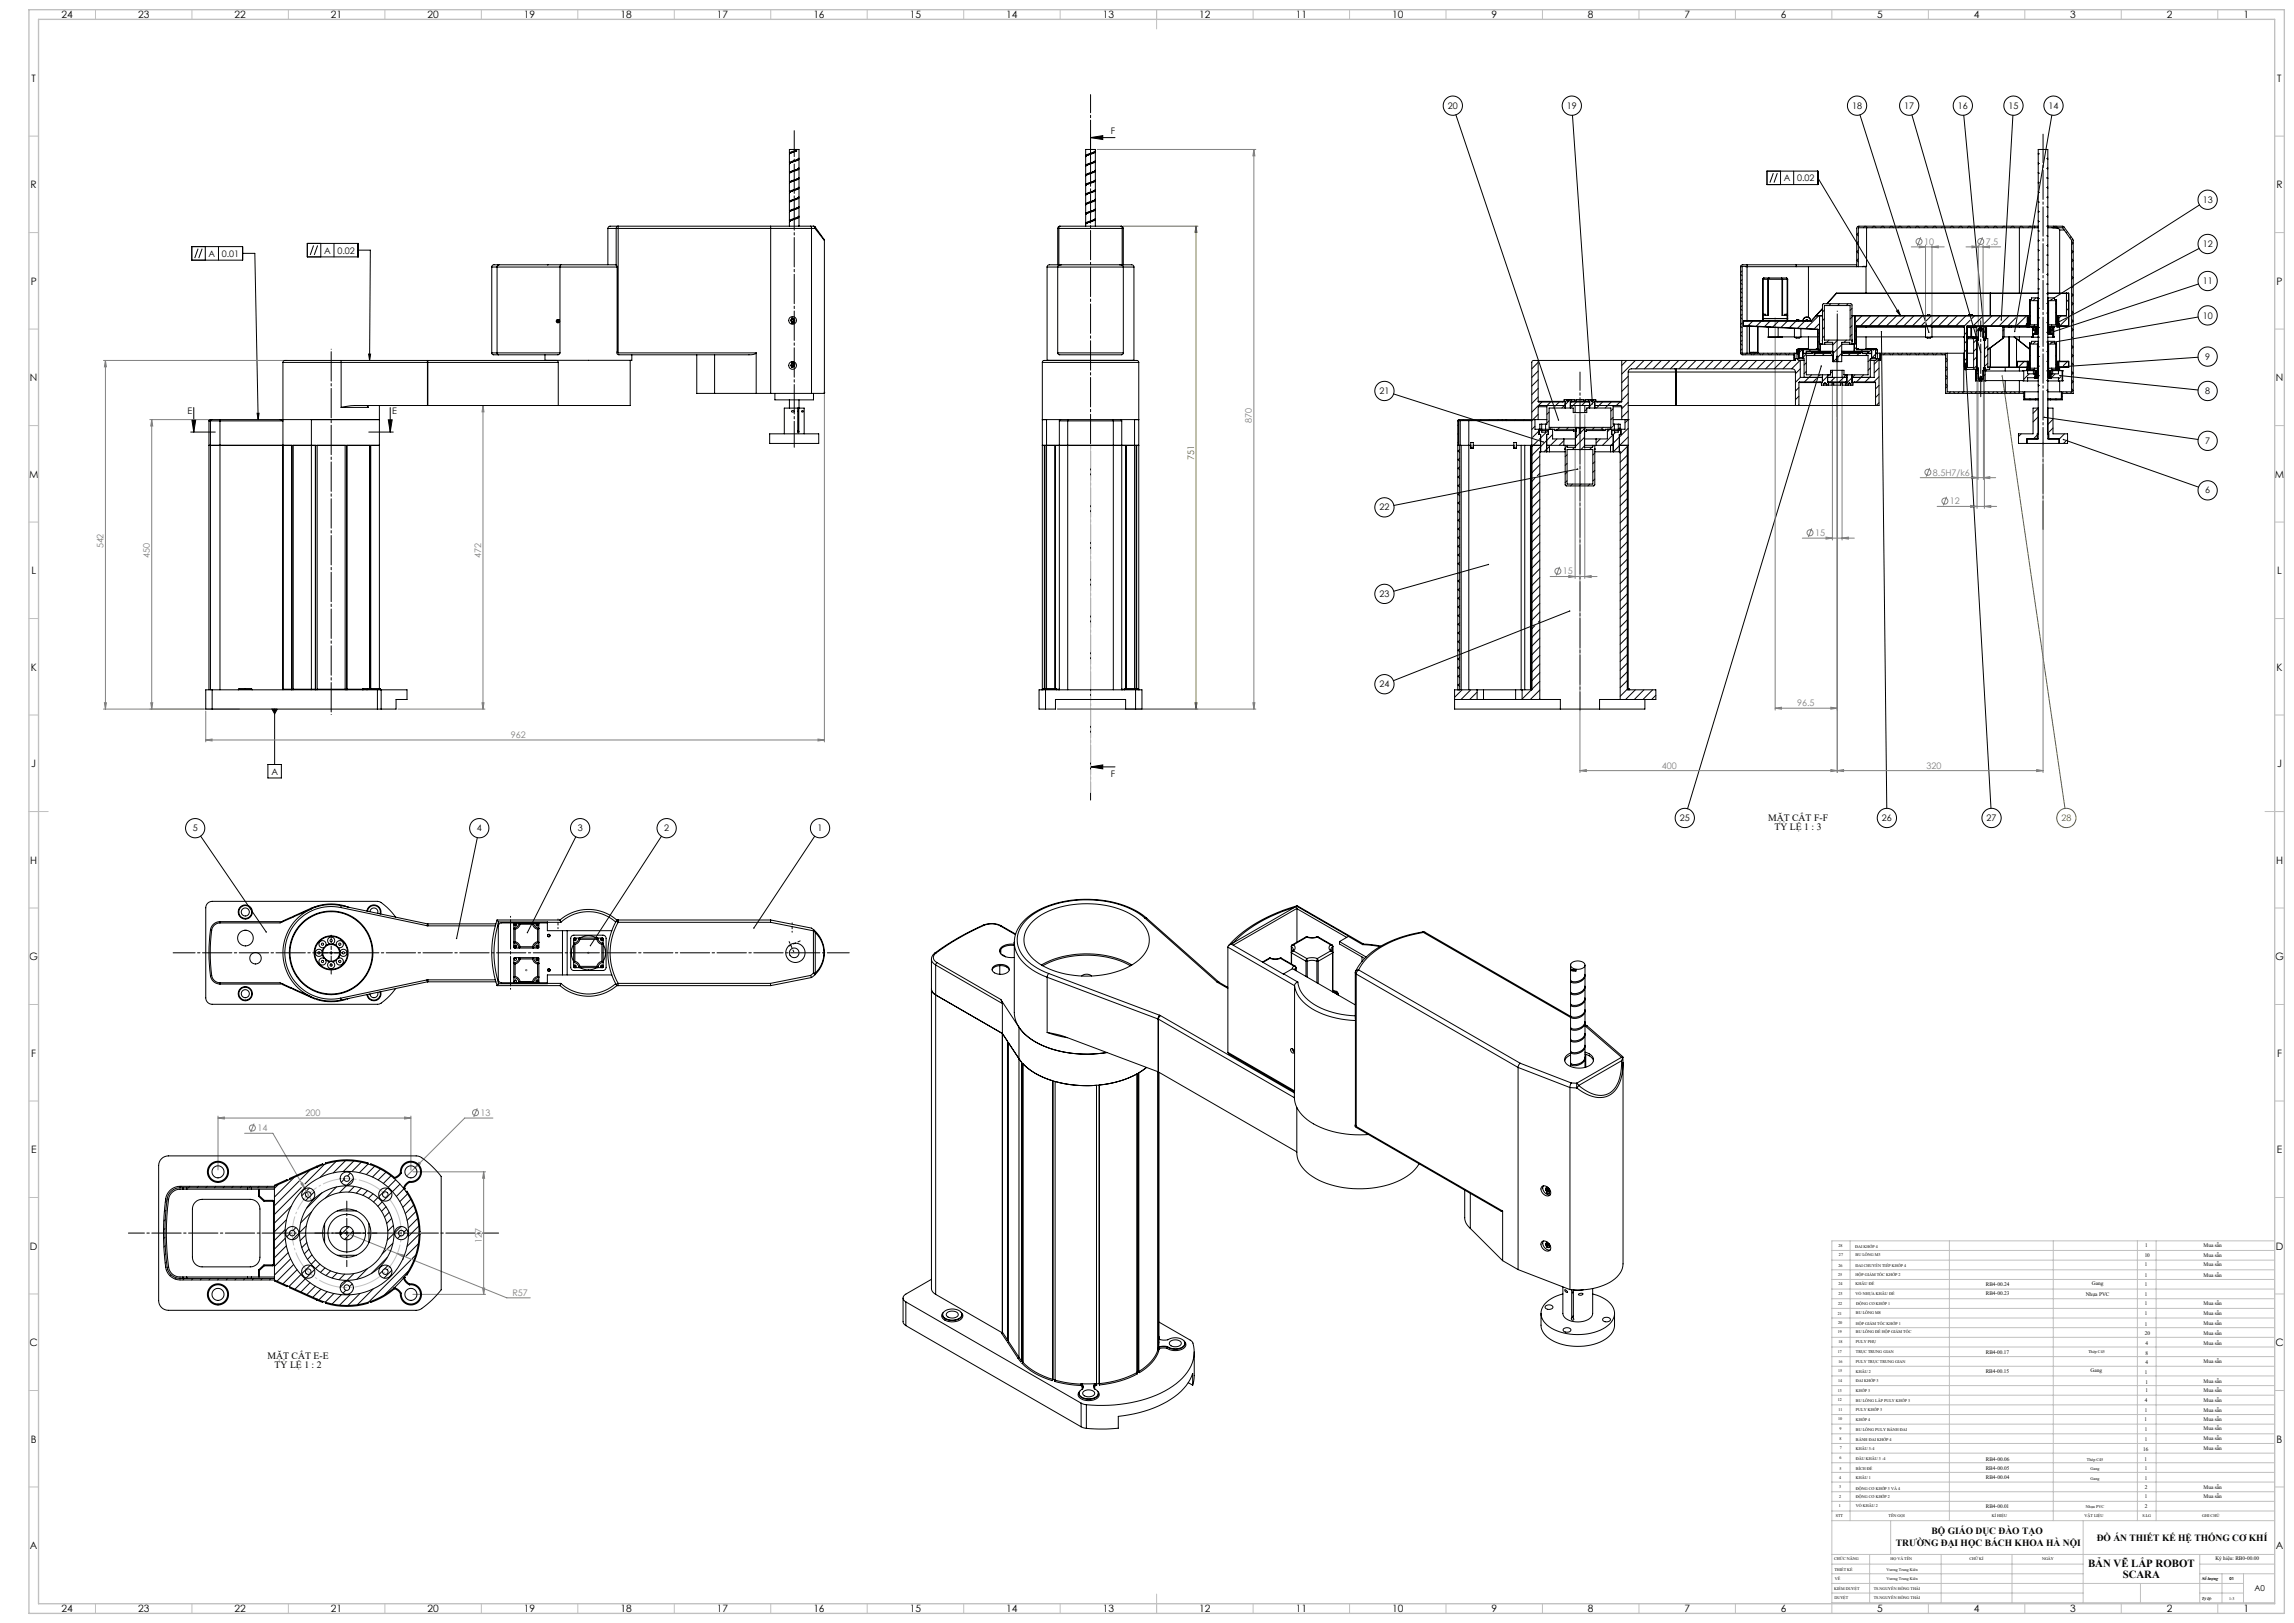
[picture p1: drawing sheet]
<svg xmlns="http://www.w3.org/2000/svg" width="1189mm" height="841mm" viewBox="0 0 1189 841" stroke-linecap="round" stroke-linejoin="round" font-family="sans-serif">
<defs><g id="words">
<g font-size="5.6">
<text x="1082" y="812">BẢN VẼ LẮP ROBOT</text>
<text x="1100" y="818">SCARA</text>
</g>
<g font-size="5.3">
<text x="32" y="10">24</text>
<text x="72" y="10">23</text>
<text x="122" y="10">22</text>
<text x="172" y="10">21</text>
<text x="222" y="10">20</text>
<text x="272" y="10">19</text>
<text x="322" y="10">18</text>
<text x="372" y="10">17</text>
<text x="422" y="10">16</text>
<text x="472" y="10">15</text>
<text x="522" y="10">14</text>
<text x="572" y="10">13</text>
<text x="622" y="10">12</text>
<text x="672" y="10">11</text>
<text x="722" y="10">10</text>
<text x="773" y="10">9</text>
<text x="823" y="10">8</text>
<text x="873" y="10">7</text>
<text x="923" y="10">6</text>
<text x="973" y="10">5</text>
<text x="1023" y="10">4</text>
<text x="1073" y="10">3</text>
<text x="1123" y="10">2</text>
<text x="1163" y="10">1</text>
<text x="16" y="42">T</text>
<text x="1180" y="42">T</text>
<text x="16" y="97">R</text>
<text x="1180" y="97">R</text>
<text x="16" y="147">P</text>
<text x="1180" y="147">P</text>
<text x="16" y="198">N</text>
<text x="1180" y="198">N</text>
<text x="15" y="248">M</text>
<text x="1179" y="248">M</text>
<text x="16" y="298">L</text>
<text x="1180" y="298">L</text>
<text x="16" y="348">K</text>
<text x="1180" y="348">K</text>
<text x="16" y="398">J</text>
<text x="1180" y="398">J</text>
<text x="16" y="448">H</text>
<text x="1180" y="448">H</text>
<text x="15" y="498">G</text>
<text x="1179" y="498">G</text>
<text x="16" y="548">F</text>
<text x="1180" y="548">F</text>
<text x="16" y="598">E</text>
<text x="1180" y="598">E</text>
<text x="16" y="648">D</text>
<text x="1180" y="648">D</text>
<text x="15" y="698">C</text>
<text x="1179" y="698">C</text>
<text x="16" y="748">B</text>
<text x="1180" y="748">B</text>
<text x="16" y="803">A</text>
<text x="1180" y="803">A</text>
<text x="32" y="836">24</text>
<text x="72" y="836">23</text>
<text x="122" y="836">22</text>
<text x="172" y="836">21</text>
<text x="222" y="836">20</text>
<text x="272" y="836">19</text>
<text x="322" y="836">18</text>
<text x="372" y="836">17</text>
<text x="422" y="836">16</text>
<text x="472" y="836">15</text>
<text x="522" y="836">14</text>
<text x="572" y="836">13</text>
<text x="622" y="836">12</text>
<text x="672" y="836">11</text>
<text x="722" y="836">10</text>
<text x="773" y="836">9</text>
<text x="823" y="836">8</text>
<text x="873" y="836">7</text>
<text x="923" y="836">6</text>
<text x="973" y="836">5</text>
<text x="1023" y="836">4</text>
<text x="1073" y="836">3</text>
<text x="1123" y="836">2</text>
<text x="1163" y="836">1</text>
</g>
<g font-size="5">
<text x="916" y="425">MẶT CẮT F-F</text>
<text x="920" y="430">TỶ LỆ 1 : 3</text>
<text x="139" y="704">MẶT CẮT E-E</text>
<text x="142" y="709">TỶ LỆ 1 : 2</text>
</g>
<g font-size="4.9">
<text x="1001" y="795">BỘ GIÁO DỤC ĐÀO TẠO</text>
<text x="983" y="801">TRƯỜNG ĐẠI HỌC BÁCH KHOA HÀ NỘI</text>
<text x="1087" y="799">ĐỒ ÁN THIẾT KẾ HỆ THỐNG CƠ KHÍ</text>
</g>
<g font-size="4.7">
<text x="750" y="56">20</text>
<text x="812" y="56">19</text>
<text x="960" y="56">18</text>
<text x="987" y="56">17</text>
<text x="1015" y="56">16</text>
<text x="1041" y="56">15</text>
<text x="1062" y="56">14</text>
<text x="576" y="69">F</text>
<text x="925" y="94">A</text>
<text x="931" y="94">0.02</text>
<text x="1142" y="105">13</text>
<text x="168" y="131">A</text>
<text x="175" y="131">0.02</text>
<text x="1142" y="128">12</text>
<text x="108" y="133">A</text>
<text x="115" y="133">0.01</text>
<text x="1142" y="147">11</text>
<text x="1142" y="165">10</text>
<text x="1143" y="186">9</text>
<text x="715" y="204">21</text>
<text x="1143" y="204">8</text>
<text x="97" y="215">E</text>
<text x="203" y="215">E</text>
<text x="1143" y="230">7</text>
<text x="1143" y="256">6</text>
<text x="715" y="265">22</text>
<text x="715" y="309">23</text>
<text x="715" y="356">24</text>
<text x="141" y="401">A</text>
<text x="576" y="403">F</text>
<text x="871" y="425">25</text>
<text x="975" y="425">26</text>
<text x="1030" y="425">27</text>
<text x="100" y="431">5</text>
<text x="247" y="431">4</text>
<text x="299" y="431">3</text>
<text x="344" y="431">2</text>
<text x="424" y="431">1</text>
</g>
<g font-size="4.7" fill="#808080">
<text x="997" y="127">10</text>
<text x="1029" y="127">7.5</text>
<text x="649" y="219" transform="rotate(-90 649 219)">870</text>
<text x="1002" y="246">8.5H7/k6</text>
<text x="1011" y="261">12</text>
<text x="941" y="278">15</text>
<text x="54" y="284" transform="rotate(-90 54 284)">542</text>
<text x="78" y="289" transform="rotate(-90 78 289)">450</text>
<text x="249" y="289" transform="rotate(-90 249 289)">472</text>
<text x="810" y="298">15</text>
<text x="931" y="366">96.5</text>
<text x="265" y="382">962</text>
<text x="861" y="398">400</text>
<text x="998" y="398">320</text>
<text x="158" y="578">200</text>
<text x="249" y="578">13</text>
<text x="133" y="586">14</text>
<text x="250" y="644" transform="rotate(-90 250 644)">127</text>
<text x="266" y="671">R57</text>
</g>
<g font-size="4.7" fill="#808000">
<text x="619" y="238" transform="rotate(-90 619 238)">751</text>
<text x="1068" y="425">28</text>
</g>
<text font-size="4.2" x="1169" y="824">A0</text>
<g font-size="2.8">
<text x="1112" y="646">1</text>
<text x="1142" y="646">Mua sẵn</text>
<text x="1112" y="651">10</text>
<text x="1142" y="651">Mua sẵn</text>
<text x="1112" y="656">1</text>
<text x="1142" y="656">Mua sẵn</text>
<text x="1084" y="666">Gang</text>
<text x="1112" y="662">1</text>
<text x="1142" y="662">Mua sẵn</text>
<text x="1029" y="666">RB4-00.24</text>
<text x="1029" y="671">RB4-00.23</text>
<text x="1081" y="672">Nhựa PVC</text>
<text x="1112" y="666">1</text>
<text x="1112" y="672">1</text>
<text x="1112" y="676">1</text>
<text x="1142" y="676">Mua sẵn</text>
<text x="1112" y="682">1</text>
<text x="1142" y="682">Mua sẵn</text>
<text x="1112" y="687">1</text>
<text x="1142" y="687">Mua sẵn</text>
<text x="1112" y="692">20</text>
<text x="1142" y="692">Mua sẵn</text>
<text x="1029" y="701">RB4-00.17</text>
<text x="1112" y="697">4</text>
<text x="1142" y="697">Mua sẵn</text>
<text x="1112" y="707">4</text>
<text x="1112" y="702">8</text>
<text x="1142" y="707">Mua sẵn</text>
<text x="1029" y="711">RB4-00.15</text>
<text x="1084" y="711">Gang</text>
<text x="1112" y="712">1</text>
<text x="1112" y="717">1</text>
<text x="1142" y="717">Mua sẵn</text>
<text x="1112" y="721">1</text>
<text x="1142" y="721">Mua sẵn</text>
<text x="1112" y="726">4</text>
<text x="1112" y="732">1</text>
<text x="1142" y="726">Mua sẵn</text>
<text x="1142" y="732">Mua sẵn</text>
<text x="1112" y="736">1</text>
<text x="1142" y="736">Mua sẵn</text>
<text x="1112" y="742">1</text>
<text x="1142" y="741">Mua sẵn</text>
<text x="1112" y="747">1</text>
<text x="1142" y="746">Mua sẵn</text>
<text x="1111" y="752">16</text>
<text x="1142" y="752">Mua sẵn</text>
<text x="1029" y="762">RB4-00.05</text>
<text x="1029" y="757">RB4-00.06</text>
<text x="1112" y="757">1</text>
<text x="1112" y="762">1</text>
<text x="1029" y="767">RB4-00.04</text>
<text x="1112" y="767">1</text>
<text x="1112" y="771">2</text>
<text x="1142" y="771">Mua sẵn</text>
<text x="1112" y="776">1</text>
<text x="1142" y="776">Mua sẵn</text>
<text x="1029" y="782">RB4-00.01</text>
<text x="1112" y="781">2</text>
<text x="1148" y="809">Ký hiệu: RB0-00.00</text>
</g>
<g font-size="2.3">
<text x="1141" y="819">Số lượng</text>
<text x="1141" y="829">Tỷ lệ:</text>
</g>
<g font-size="2.2">
<text x="953" y="646">28</text>
<text x="962" y="646">ĐAI KHỚP 4</text>
<text x="953" y="651">27</text>
<text x="962" y="651">BU LÔNG M3</text>
<text x="953" y="656">26</text>
<text x="962" y="656">ĐAI CHUYỂN TIẾP KHỚP 4</text>
<text x="953" y="661">25</text>
<text x="953" y="666">24</text>
<text x="962" y="661">HỘP GIẢM TỐC KHỚP 2</text>
<text x="953" y="671">23</text>
<text x="962" y="666">KHÂU ĐẾ</text>
<text x="962" y="671">VỎ NHỰA KHÂU ĐẾ</text>
<text x="953" y="676">22</text>
<text x="962" y="676">ĐỘNG CƠ KHỚP 1</text>
<text x="952" y="681">21</text>
<text x="962" y="681">BU LÔNG M8</text>
<text x="953" y="686">20</text>
<text x="962" y="686">HỘP GIẢM TỐC KHỚP 1</text>
<text x="953" y="691">19</text>
<text x="962" y="691">BU LÔNG ĐẾ HỘP GIẢM TỐC</text>
<text x="953" y="701">17</text>
<text x="953" y="696">18</text>
<text x="962" y="696">PULY PHỤ</text>
<text x="962" y="701">TRỤC TRUNG GIAN</text>
<text x="1082" y="701">Thép C45</text>
<text x="953" y="706">16</text>
<text x="962" y="706">PULY TRỤC TRUNG GIAN</text>
<text x="953" y="711">15</text>
<text x="962" y="711">KHÂU 2</text>
<text x="953" y="716">14</text>
<text x="962" y="716">ĐAI KHỚP 3</text>
<text x="953" y="721">13</text>
<text x="962" y="721">KHỚP 3</text>
<text x="953" y="726">12</text>
<text x="953" y="731">11</text>
<text x="962" y="726">BU LÔNG LẮP PULY KHỚP 3</text>
<text x="962" y="731">PULY KHỚP 3</text>
<text x="953" y="736">10</text>
<text x="962" y="737">KHỚP 4</text>
<text x="953" y="741">9</text>
<text x="962" y="742">BU LÔNG PULY BÁNH ĐAI</text>
<text x="953" y="746">8</text>
<text x="962" y="746">BÁNH ĐAI KHỚP 4</text>
<text x="953" y="756">6</text>
<text x="954" y="751">7</text>
<text x="962" y="751">KHÂU 3-4</text>
<text x="953" y="762">5</text>
<text x="962" y="756">ĐẦU KHÂU 3 -4</text>
<text x="962" y="762">BÍCH ĐẾ</text>
<text x="1082" y="757">Thép C45</text>
<text x="1084" y="762">Gang</text>
<text x="953" y="766">4</text>
<text x="962" y="766">KHÂU 1</text>
<text x="1084" y="767">Gang</text>
<text x="953" y="771">3</text>
<text x="962" y="772">ĐỘNG CƠ KHỚP 3 VÀ 4</text>
<text x="953" y="776">2</text>
<text x="962" y="776">ĐỘNG CƠ KHỚP 2</text>
<text x="951" y="786">STT</text>
<text x="953" y="781">1</text>
<text x="962" y="781">VỎ KHÂU 2</text>
<text x="979" y="786">TÊN GỌI</text>
<text x="1032" y="786">KÍ HIỆU</text>
<text x="1080" y="786">VẬT LIỆU</text>
<text x="1081" y="781">Nhựa PVC</text>
<text x="1141" y="786">GHI CHÚ</text>
<text x="1110" y="786">S.LG</text>
<text x="951" y="808">CHỨC NĂNG</text>
</g>
<g font-size="2.1">
<text x="980" y="808">HỌ VÀ TÊN</text>
<text x="1021" y="809">CHỮ KÍ</text>
<text x="1058" y="809">NGÀY</text>
<text x="951" y="814">THIẾT KẾ</text>
<text x="978" y="814">Vương Trung Kiên</text>
<text x="951" y="819">VẼ</text>
<text x="978" y="819">Vương Trung Kiên</text>
<text x="1156" y="819">01</text>
<text x="951" y="824">KIỂM DUYỆT</text>
<text x="971" y="824">TS.NGUYỄN HỒNG THÁI</text>
<text x="951" y="829">DUYỆT</text>
<text x="971" y="829">TS.NGUYỄN HỒNG THÁI</text>
<text x="1155" y="829">1:3</text>
</g>
</g></defs>
<g fill="none" stroke="#000" stroke-width=".52">
<path d="M755 59l53 159M815 60l10 149M964 60l36 112M991 60l36 123M1018 60l10 112M1043 60l-6 106M1063 60l-19 112M565 71l7-1v2zM565 71h13M565 70v12M916 89h26v7h-26zM919 90l-2 5"/>
<path d="M921 90l-2 5M923 89v7M930 89v7M942 92l43 72M1140 106l-77 49M99 128h27v7h-27zM103 129l-2 5M105 129l-2 5M106 128v7M113 128v7M126 131h6l2 86M159 126h27v7h-27z"/>
<path d="M163 127l-2 5M165 127l-2 5M166 126v7M173 126v7M186 130h6v57M1140 129l-73 38M1140 147l-76 25M975 172l3 247M983 161h1l1 3zM1139 164l-76 14M191 183h1v4zM944 190l-69 229"/>
<path d="M1019 190l13 229M1068 195l71 7M1139 185l-72 5M99 218h2l-1 6zM100 211v13M133 214h1v3zM201 218h2l-1 6zM202 211v13M722 204l78 25M1059 216l80 12M99 224h13M191 224h13"/>
<path d="M1069 228l71 24M818 243l-96 19M771 293l-49 13M814 317l-92 36M141 367h3l-2 3zM142 367v29M139 396h7v7h-7zM565 397l7-1v2zM565 386v13M565 397h13M104 433l34 50M247 434l-10 52"/>
<path d="M298 434l-25 49M343 433l-37 57M422 433l-31 48M171 494h1M172 493v2M178 639h3M180 638v2"/>
<circle cx="753" cy="55" r="5"/>
<circle cx="815" cy="55" r="5"/>
<circle cx="963" cy="55" r="5"/>
<circle cx="990" cy="55" r="5"/>
<circle cx="1017" cy="55" r="5"/>
<circle cx="1044" cy="55" r="5"/>
<circle cx="1064" cy="55" r="5"/>
<circle cx="1144" cy="104" r="5"/>
<circle cx="1144" cy="126" r="5"/>
<circle cx="1144" cy="146" r="5"/>
<circle cx="1144" cy="163" r="5"/>
<circle cx="1144" cy="185" r="5"/>
<circle cx="718" cy="203" r="5"/>
<circle cx="1144" cy="203" r="5"/>
<circle cx="1144" cy="228" r="5"/>
<circle cx="1144" cy="254" r="5"/>
<circle cx="718" cy="263" r="5"/>
<circle cx="718" cy="308" r="5"/>
<circle cx="718" cy="355" r="5"/>
<circle cx="101" cy="429" r="5"/>
<circle cx="248" cy="429" r="5"/>
<circle cx="301" cy="429" r="5"/>
<circle cx="346" cy="429" r="5"/>
<circle cx="425" cy="429" r="5"/>
<circle cx="873" cy="424" r="5"/>
<circle cx="978" cy="424" r="5"/>
<circle cx="1032" cy="424" r="5"/>
</g>
<g fill="none" stroke="#808080" stroke-width=".52">
<path d="M569 77h82M650 77v290M650 77v4h-1zM991 128h17M995 127l3 1h-3zM996 123l-2 4M998 127v41M1001 128l4-1v1zM1001 127v41M1019 128h18M1022 127l3 1h-3zM1025 127v42"/>
<path d="M1028 123l-2 4M1028 128l3-1v1zM1028 127v42M920 166v202M952 177v223M54 187h95M55 187v3h-1zM55 187v180M950 197v83M955 197v83M1025 191v72M1025 193v56"/>
<path d="M1028 193v56M1029 191v72M78 217h31M79 217v4h-1zM79 217v150M250 210l1 3h-1zM250 210v157M427 204v180M816 215v85M821 215v85M819 234v166M1059 231v169"/>
<path d="M995 248h39M1000 243l-2 4M1009 257l-2 5M1022 247l3 1h-3zM1028 248l3-1v1zM934 279h27M939 274l-2 4M946 278l4 1h-4zM955 279l3-1v1zM1004 262h31M1021 262h4l-4 1zM1029 262h3v1z"/>
<path d="M803 299h25M808 294l-1 4M813 298l3 1h-3zM821 299l4-1v1zM54 367h70M54 364h1v3zM78 364h1v3zM107 368v16M206 367h45M250 364h1l-1 3zM548 367h103M649 364h1v3z"/>
<path d="M920 367l3-1v1zM920 367h32M949 366l3 1h-3zM107 383h3v1zM107 383h320M424 383h3l-3 1zM819 399h3v1zM819 399h240M949 399h3l-3 1zM952 399h4v1zM1056 399h3l-3 1zM304 494h1"/>
<path d="M305 493v1M272 503h1M272 502l1 1M273 502v1M273 502l-1 1M113 579h3v1zM113 579h100M113 578v28M210 579h3l-3 1zM213 578v28M247 574l-1 5M255 579h-14l-30 30"/>
<path d="M127 587h14l20 35M132 582l-2 5M156 613h1l1 3zM214 607h38M217 602l1 1-3 2zM251 607v4h-1zM251 607v64M180 639l83 34h12M206 650h3v1zM214 671h38M250 667h1v4z"/>
<circle cx="995" cy="125" r="1.6"/>
<circle cx="1027" cy="125" r="1.6"/>
<circle cx="999" cy="245" r="1.6"/>
<circle cx="1008" cy="260" r="1.6"/>
<circle cx="938" cy="276" r="1.6"/>
<circle cx="807" cy="296" r="1.6"/>
<circle cx="246" cy="577" r="1.6"/>
<circle cx="131" cy="584" r="1.6"/>
</g>
<g fill="none" stroke="#808000" stroke-width=".52">
<path d="M582 117h39M620 117v3h-1zM620 117v250M1038 195l32 224M548 367h73M619 364h1v3z"/>
<circle cx="1071" cy="424" r="5"/>
</g>
<path d="M207 631a28 28 0 0 0-48-12 28 28 0 0 0 13 47 28 28 0 0 0 35-34v-1" fill="none" stroke="#c0c0c0" stroke-width=".52" stroke-dasharray="15.2 1.3 1.3 1.3" stroke-dashoffset="4.6" stroke-linecap="butt"/>
<g fill="none" stroke="#c0c0c0" stroke-width=".52">
<path d="M49 5v5M99 5v5M149 5v5M199 5v5M249 5v5M299 5v5M349 5v5M399 5v5M449 5v5M499 5v5M549 5v5M599 5v10"/>
<path d="M649 5v5M699 5v5M749 5v5M799 5v5M849 5v5M899 5v5M949 5v5M999 5v5M1049 5v5M1099 5v5M1149 5v5M15 71h5"/>
<path d="M1179 71h5M15 121h5M1179 121h5M15 171h5M920 165h1M920 165h.1M920 165v1M952 176h1M952 176l1 1M952 176v1M953 176l-1 1M1179 171h5"/>
<path d="M427 203h1M427 203l1 1M427 203v1M428 203l-1 1M15 221h5M818 233h1M819 233h.1M819 232v1M1058 230h1M1059 229v1M1179 221h5M15 271h5"/>
<path d="M1179 271h5M15 321h5M1179 321h5M15 371h5M1179 371h5M15 421h10M1174 421h10M15 471h5M1179 471h5M15 521h5M1179 521h5M15 571h5"/>
<path d="M1179 571h5M15 621h5M1179 621h5M949 658h230M949 653h230M949 648h230M959 643v145M1010 643v145M1064 643v145M1108 643v145M1118 643v145M1179 643h-230v187h230"/>
<path d="M15 671h5M949 678h230M949 673h230M949 668h230M949 663h230M1179 671h5M949 698h230M949 693h230M949 688h230M949 683h230M949 718h230M949 713h230"/>
<path d="M949 708h230M949 703h230M15 721h5M949 738h230M949 733h230M949 728h230M949 723h230M1179 721h5M949 758h230M949 753h230M949 748h230M949 743h230"/>
<path d="M15 771h5M949 778h230M949 773h230M949 768h230M949 763h230M1179 771h5M949 788h230M949 783h230M980 788v17M1080 788v42M949 810h131M949 815h131"/>
<path d="M949 805h230M969 805v25M1006 805v25M1043 805v25M1140 810h39M1140 815h39M1140 805v25M1152 815v15M1163 815v15M49 831v5M99 831v5M149 831v5"/>
<path d="M199 831v5M249 831v5M299 831v5M349 831v5M399 831v5M449 831v5M499 831v5M549 831v5M599 826v10M649 831v5M699 831v5M749 831v5"/>
<path d="M799 831v5M849 831v5M899 831v5M949 831v5M949 821h214M949 825h131M999 831v5M1049 831v5M1099 831v5M1109 821v9M1140 825h23M1149 831v5"/>
</g>
<path d="M172 181v189" fill="none" stroke="#000" stroke-width=".52" stroke-dasharray="15.2 1.3 1.3 1.3" stroke-dashoffset="-1.3"/>
<path d="M412 232v-164" fill="none" stroke="#000" stroke-width=".52" stroke-dasharray="15.2 1.3 1.3 1.3" stroke-dashoffset="1.8"/>
<path d="M565 49v366" fill="none" stroke="#000" stroke-width=".52" stroke-dasharray="15.2 1.3 1.3 1.3" stroke-dashoffset="5.8"/>
<path d="M67 639h191" fill="none" stroke="#000" stroke-width=".52" stroke-dasharray="15.2 1.3 1.3 1.3" stroke-dashoffset="6.9"/>
<path d="M177 639h-14M180 636v-14" fill="none" stroke="#000" stroke-width=".52" stroke-dasharray="15.2 1.3 1.3 1.3" stroke-dashoffset="10.1"/>
<path d="M180 641v15" fill="none" stroke="#000" stroke-width=".52" stroke-dasharray="15.2 1.3 1.3 1.3" stroke-dashoffset="7.4"/>
<path d="M182 639h13" fill="none" stroke="#000" stroke-width=".52" stroke-dasharray="15.2 1.3 1.3 1.3" stroke-dashoffset="10.6"/>
<path d="M1059 274v-204" fill="none" stroke="#000" stroke-width=".52" stroke-dasharray="15.2 1.3 1.3 1.3" stroke-dashoffset=".5"/>
<path d="M819 193v175" fill="none" stroke="#000" stroke-width=".52" stroke-dasharray="15.2 1.3 1.3 1.3" stroke-dashoffset="5.7"/>
<path d="M1027 166v40" fill="none" stroke="#000" stroke-width=".52" stroke-dasharray="15.2 1.3 1.3 1.3" stroke-dashoffset="7"/>
<path d="M952 217v-56" fill="none" stroke="#000" stroke-width=".52" stroke-dasharray="15.2 1.3 1.3 1.3" stroke-dashoffset="-1.5"/>
<path d="M565 411v-180" fill="none" stroke="#c0c0c0" stroke-width=".52" stroke-dasharray="15.2 1.3 1.3 1.3" stroke-dashoffset="3.4"/>
<path d="M15 5h1169v831h-1169zM20 10h1159v821h-1159z" fill="none" stroke="#c0c0c0" stroke-width=".7"/>
<path d="M265 475v38" fill="none" stroke="#000" stroke-width=".52" stroke-dasharray="15.2 1.3 1.3 1.3" stroke-dashoffset="-1.8"/>
<path d="M289 481v-5" fill="none" stroke="#000" stroke-width=".52" stroke-dasharray="15.2 1.3 1.3 1.3" stroke-dashoffset="14.6"/>
<path d="M411 478v5" fill="none" stroke="#000" stroke-width=".52" stroke-dasharray="15.2 1.3 1.3 1.3" stroke-dashoffset="14.7"/>
<path d="M409 488l2 5" fill="none" stroke="#000" stroke-width=".52" stroke-dasharray="15.2 1.3 1.3 1.3" stroke-dashoffset="14.2"/>
<path d="M409 490l6-2" fill="none" stroke="#000" stroke-width=".52" stroke-dasharray="15.2 1.3 1.3 1.3" stroke-dashoffset="14"/>
<path d="M90 494h350" fill="none" stroke="#000" stroke-width=".52" stroke-dasharray="15.2 1.3 1.3 1.3" stroke-dashoffset="3.9"/>
<path d="M172 492v-7" fill="none" stroke="#000" stroke-width=".52" stroke-dasharray="15.2 1.3 1.3 1.3" stroke-dashoffset="13.4"/>
<path d="M170 494h-4M173 494h4" fill="none" stroke="#000" stroke-width=".52" stroke-dasharray="15.2 1.3 1.3 1.3"/>
<path d="M172 495v10" fill="none" stroke="#000" stroke-width=".52" stroke-dasharray="15.2 1.3 1.3 1.3" stroke-dashoffset="12.5"/>
<g fill="#000">
<path d="M565 71l7-1v2zM565 397l7-1v2z"/>
<path d="M191 183h1v4zM133 214h1v3zM141 367l1 3 2-3zM1069 227l1 1zM1059 216h1zM1067 194l1 1zM1066 190l1 1zM1063 177v1zM1066 167h1zM1063 155v1zM1028 172h1zM1026 182l1 1zM999 172h1zM825 209l1 1zM808 217v1zM817 243h1zM771 292l1 1zM813 316l1 1zM944 189v1zM983 161h1l1 3z"/>
<path d="M201 218h2l-1 6zM99 218h2l-1 6z"/>
</g>
<path d="M1037 195h1z" fill="#808000"/>
<g fill="#808080">
<path d="M424 383h3l-3 1zM107 383h3v1zM949 399h3l-3 1zM819 399h3v1z"/>
<path d="M206 650l3 1v-1zM952 399h4v1zM1056 399h3l-3 1zM920 367l3-1v1zM949 366l3 1h-3z"/>
</g>
<path d="M620 117v3h-1zM619 364h1v3z" fill="#808000"/>
<g fill="#808080">
<path d="M821 299l4-1v1zM813 298l3 1h-3zM955 279l3-1v1zM946 278l4 1h-4zM1001 128l4-1v1zM995 127l3 1h-3zM1029 262h3v1zM1021 262h4l-4 1z"/>
<path d="M217 602l-2 3 3-2zM113 579h3v1zM210 579h3l-3 1zM156 613l2 3-1-3z"/>
<path d="M1028 128l3-1v1zM1022 127l3 1h-3z"/>
<path d="M1022 247l3 1h-3zM1028 248l3-1v1z"/>
<path d="M54 364h1v3zM55 187v3h-1zM649 364h1v3zM650 77v4h-1z"/>
<path d="M79 217v4h-1zM78 364h1v3zM250 210l1 3h-1zM250 364h1l-1 3zM251 607v4h-1zM250 667h1v4z"/>
</g>
<path d="M390 481h1zM273 483l1 1zM236 486h1z" fill="#000"/>
<g fill="none" stroke="#000" stroke-width=".52">
<path d="M409 79v-2h5v5l-4 2-1 1M410 79l-1 1M413 78l-3 1M413 78h.1M413 78l-3 1-1 1M413 78l-4 2v4M567 79l-4 2M568 78a2.8 2.8 0 0 1-4 2l-1 1v5M568 78l-1 1a4 4 0 0 0-4 2M568 78a1.6 1.6 0 0 0-3-1h-2v4M568 79v4M1056 79v5"/>
<path d="M1056 79v-2h5v5M1056 79l1 1M410 99l4-2-5 3M410 94l4-2-5 3M410 89l4-2-5 3M414 82l-5 3M414 82l-4 2M414 82l-1 1M414 82a2.1 2.1 0 0 1-3 2l-2 1v4M414 87a4 4 0 0 1-4 2l-1 1v4M414 92a2.1 2.1 0 0 1-3 2l-2 1v4M414 97a2.2 2.2 0 0 1-3 2l-2 1v4"/>
<path d="M414 87l-1 1a5 5 0 0 0-4 2M414 92l-5 2v1M414 92v5l-4 2-1 1M414 97v5l-4 2-1 1M414 82v5M414 87v5M567 99l-4 2M567 94l-4 2M567 89l-4 2M567 84l-4 2M568 83a2.8 2.8 0 0 1-4 2l-1 1v5M568 88a2.8 2.8 0 0 1-4 2l-1 1v5"/>
<path d="M568 93a2.8 2.8 0 0 1-4 2l-1 1v5M568 98a2.8 2.8 0 0 1-4 2l-1 1v5M568 83l-1 1a4 4 0 0 0-4 2M568 98l-1 1a4 4 0 0 0-4 2M568 84v4l-5 2v1M568 89v4l-5 2v1M568 94v4M568 99v4M1056 99v5M1056 94v5M1056 89l1 1M1056 84v5"/>
<path d="M1056 94l1 1M1056 84l1 1M1056 99l1 1M1057 90l-1 4M1061 82h.1M1061 87h.1M1061 92h.1M1061 97h.1M1061 82v5M1061 87v5M1061 92v5M1061 97v5"/>
<path d="M315 118h4M315 118v19M319 118h1M319 118v19M320 117h-4l-1 1M320 117v1M320 117l-1 1M320 118v65M320 118h101M320 117h100M399 117v87M410 104l4-2-5 3"/>
<path d="M410 109l4-2-5 3M410 114l-1 1M410 114l4-2-4 2M414 102a2.1 2.1 0 0 1-3 2l-2 1v4M414 107a2.1 2.1 0 0 1-3 2l-2 1v4M414 112a2.1 2.1 0 0 1-3 2l-2 1v2M414 107l-1 1a4 4 0 0 0-4 2M414 112l-5 2v1M414 102v5M414 107v5M414 112v5M420 117l1 1"/>
<path d="M420 117h2M421 118h1M421 118v86M422 117v1M422 117l1 1M422 118l5 7M423 118l4 7M423 118h-1M548 118h1M548 118v19M549 118h33M549 118v19"/>
<path d="M549 117v1M549 117h32M549 117l-1 1M567 114l-4 2M567 109l-4 2M567 104l-4 2M568 103a2.8 2.8 0 0 1-4 2l-1 1v5M568 108a2.8 2.8 0 0 1-4 2l-1 1v5M568 113a2.8 2.8 0 0 1-4 2l-1 1v1M568 103l-5 2v1M568 104v4l-5 2v1M568 109v4l-1 1a5 5 0 0 0-4 2"/>
<path d="M568 114v3M581 117l1 1M582 118h.1M582 118v19M963 117v1M967 117l-1 1M967 117l1 1M967 118v20h-1M971 117l-1 1M972 117v1M976 117l-1 1M976 117l1 1"/>
<path d="M980 117l-1 1M981 117v1M985 117l-1 1M985 117l1 1M989 117l-1 1M990 117v1M994 117l-1 1M994 117l1 1M998 117l-1 1M999 117v1M1003 117l-1 1M1003 117l1 1"/>
<path d="M1007 118h-1M1008 117v1M1012 117l-1 1M1012 117l1 1M1016 117l-1 1M1016 117l1 1M1020 117v1M1021 117l1 1M1025 117l-1 1M1025 117l1 1M1029 117v1M1030 117l1 1"/>
<path d="M1034 117l-1 1M1034 117l1 1M1038 117v1M1039 117h.1M1043 117l-1 1M1043 117l1 1M1047 117v1v34M1048 117l1 1M1052 117l-1 1M1052 117l1 1M1055 117h-92l-1 1v20M1055 118h1"/>
<path d="M1055 117h1M1055 118h-92v20M1055 117v1M1056 119v5M1056 114v5M1056 109l1 1M1056 104v5M1056 104l1 1M1056 114l1 1M1056 119l1 1M1057 110l-1 4M1061 102h.1"/>
<path d="M1061 107h.1M1061 112h.1M1061 117h.1M1061 117h4M1061 118h4M1061 102v5M1061 107v5M1061 112v5M1061 117v5M1064 118h3l1 1M1065 117h5l5 8v79h-6v3h-6M1065 118h4"/>
<path d="M1065 117v1M1066 117l1 1M1068 119h2M1068 119v33M1069 118l5 7v78h-6M1070 117l-1 1M255 138h3M255 138v45M258 138h32M258 138v45M258 137h-2l-1 1M258 137h.1"/>
<path d="M258 137h33M258 137v1M284 137h.1M290 138h30M290 138v45M291 137l-1 1M291 137h28M319 137l1 1M320 138v44M427 125v79h-6M543 138v49h45v-49M543 138h5"/>
<path d="M548 138h34M548 138v45M549 137h-5l-1 1M549 137h32M549 137l-1 1M549 137h.1M581 137h.1M581 137h6l1 1M581 137l1 1M582 138h6M582 138v45M902 138h1"/>
<path d="M906 137v29M906 138h-1M931 137v1M937 138v26M962 137h-59l-1 1v45l1 1h27v3M963 138h3M963 138h-60v45h27M963 121h-1l1 1M963 125l-1 1 1 1M963 130h-1l1 1M963 134l-1 1 1 1M966 138h1v14"/>
<path d="M967 138h.1M1056 139v5M1056 134v5M1056 129v5M1056 124v5M1056 129l1 1M1056 124l1 1M1056 134l1 1M1056 139l1 1M1061 122h.1M1061 127h.1M1061 132h.1"/>
<path d="M1061 137h.1M1061 122v5M1061 127v5M1061 132v5M1061 137v5M1072 120l-1 1M1073 123h.1M1074 130h1l-1 1M1074 139h1l-1 1M1074 134l1 1M1074 125l1 1M1075 126l-1 1"/>
<path d="M1075 135l-1 1M902 156h1M902 151l1 1M902 147h1M902 142l1 1M903 154l-1 1M903 140l-1 1M903 145l-1 1M903 149l-1 1M903 158l-1 1M914 145h.1M914 145v21"/>
<path d="M914 145h2M914 145v18M914 144v1M914 144h3M916 145h1M916 145v18M917 145v18h-3M917 145h7M917 144v1M917 144l-1 1M917 144h6M923 144l1 1"/>
<path d="M923 144h3M924 145h.1M924 145v18h2M924 145h2M924 145v18M926 144v1M926 144l1 1M926 145h1M926 145v18M927 145v21l-4 4M945 160l-4 4M946 158h13v18h-13z"/>
<path d="M949 157l-1 1M953 157l-1 1M958 157l-1 1M960 160l-1 1M1032 152v12M1052 156h4v13h-1v-1h-3zM1052 157v1M1055 154l-1 2M1056 154v1M1056 149v25M1056 144v5M1056 149l1 1"/>
<path d="M1056 144l1 1M1056 154l1 1M1056 154h-3v1h-1v13M1056 152h-104l-5 5M1056 158h.1M1057 160l-1-1v1M1061 142h.1M1061 147h.1M1061 152h.1M1061 157h.1M1061 142v5M1061 147v5"/>
<path d="M1061 152v20M1061 152h10M1061 154h4v1h1v13M1062 156h3v12h-2v1h-1zM1062 157h-1M1063 155v1M1066 157l-1 1M1071 152h-10M1071 152h1v17h-5v-5h-1v5h-2v2h-1M1071 152v12h-5M1071 152h1M1071 152h.1"/>
<path d="M1072 155l-1 1M1072 160l-1 1M1074 157h1l-1 1M1074 152l1 1M1074 148h.1M1074 143l1 1M1075 144l-1 1M1075 148l-1 1M1075 153l-1 1M289 166h1M410 166l1 1M410 166a.7 .7 0 0 1 1 0 .7 .7 0 0 1-1 1"/>
<path d="M410 166a.7 .7 0 0 1 1 0 .7 .7 0 0 1-1 0M410 165v1M410 165a1.3 1.3 0 0 1 2 1 1.3 1.3 0 0 1-2 1M410 165a1.3 1.3 0 0 1 2 1 1.4 1.4 0 0 1-2 2M902 178l1 1M902 174h1M902 169l1 1M902 165h1M902 160l1 1M903 167l-1 1M903 172l-1 1M903 163l-1 1"/>
<path d="M903 176l-1 1M904 169l38 2v10h-8M904 166v1M906 169v14M907 169v14M907 169l35 2M909 166l-3 3M911 169v14M913 166l-3 3M914 163h.1M914 165h.1M914 163h1"/>
<path d="M914 163v3M914 165h12M916 169l1 1M917 175h7M917 175h13M917 170v5M917 170h.1M918 166l-3 3M922 170v5M922 166l-3 3M925 163h1M926 163h1"/>
<path d="M926 165h.1M926 163v3M930 175h3M930 170v5M931 175h2M931 166h.1M931 166h1M931 166l-4 4M932 166h.1M933 170v5M933 175h9M935 165a2 2 0 0 1 2-1 2 2 0 0 1 1 2 2 2 0 0 0-2-2 2 2 0 0 0-2 2z"/>
<path d="M936 166l-4 4M936 166h1h-1M937 175v6M941 164l-2 2h-35v3h3M941 164h2M943 164l-7 6M943 164v14h2M943 164h2M943 178h.1M943 168l-3 2M943 172l-1 1M943 177h-1"/>
<path d="M943 178h2M943 178v4M945 177h.1M945 176h.1M945 164h-4l-2 2h-35M945 178v-20v-1l15 1v20M945 178h1M946 161l-1 1M946 174l-1 1M946 165l-1 1M946 170l-1 1M946 178h4"/>
<path d="M946 178v-1h4v5M948 176l-1 1M952 176l-2 3M955 178h4M955 179l-6 5M957 176l-1 1M959 178v-1h-4v10h-2M959 178h1M960 164h92M960 178h1M960 164h1M960 177h.1"/>
<path d="M960 176h.1M960 164l-1 1M960 173l-1 1M960 169l-1 1M960 178h-1M961 178h.1M961 178v4M961 164v14h-1M961 164h91M962 175h36M962 170h36M962 169h56"/>
<path d="M962 175l-1 1M962 180l-1 1M962 171l-1 1M965 164l-4 3M967 169v1M967 175v6M970 164l-6 5M974 164l-5 5M979 164l-6 5M983 164l-5 5M988 164l-6 5M992 164l-5 5"/>
<path d="M996 164l-5 5M998 167l-2 2M998 175h3M998 175v-6h3v6M999 169h.1M999 175h2M999 163h1M999 163v1M1000 163v1M1001 169h.1M1001 164l-3 2M1001 175h17"/>
<path d="M1001 170h17M1006 164l-6 5M1010 164l-5 5M1015 164l-6 5M1018 175h.1M1018 169v1M1018 169h-56v12h8h1M1018 169v22l1-3v3h5M1019 164l-5 5M1020 169h.1M1020 169h4M1020 175h4"/>
<path d="M1020 175h2M1020 170h2M1020 169h31v-5h1v5h2M1020 177l-2 1M1020 172l-2 1M1020 169h3M1020 175v1h3v-1M1021 163h.1M1021 163v1M1021 163h1M1021 166l-3 3M1022 170v5v-1"/>
<path d="M1022 170h2M1022 175h2M1022 170v5M1022 170h.1M1022 163h.1M1022 163v1M1023 169h.1M1024 164l-2 1M1024 170v5M1024 169h2M1024 169v1M1024 175h.1"/>
<path d="M1024 169h-1M1024 176l-1 2M1024 176h1M1024 176h.1M1025 176h.1M1025 176h-1M1025 175h.1M1025 175h-2v15h-4M1025 175v1M1025 176v14zM1025 175v1h-1v-1M1025 171l-1 1"/>
<path d="M1026 169h1M1026 169v2M1026 170h.1M1026 170h1M1026 171h1M1026 170h-1v5h-1M1027 170v1M1027 169h2v6h-1v-5h-1M1027 169v1M1027 164l-4 5M1028 169h-1M1028 175v1h1v-1"/>
<path d="M1028 175h.1M1028 176h.1M1028 175h1M1028 175v1M1028 172v1M1029 176h.1M1029 176v14M1029 175v1M1029 175h1v15h1M1029 172h.1M1029 170v5M1030 171h-1"/>
<path d="M1030 175l-1 1M1030 179l-1 2M1033 164l-5 4M1037 164l-5 5M1038 170h16v5h-16zM1038 175l-8 6M1038 169v1M1038 175l-6 5M1039 170v5M1039 171h-1M1041 169v1M1041 175v15"/>
<path d="M1042 164l-6 5M1042 169v1M1044 175l8 6M1044 175h1M1045 165l-4 4M1045 175v15M1045 175l7 6M1047 169v1M1047 175v2M1051 164l-6 5M1051 169h.1M1051 169h-31v21"/>
<path d="M1051 168l-1 1M1051 168v1M1051 165h1M1051 168h.1M1052 168h.1M1052 169h-1M1052 164h.1M1052 178h4v14h-1v-1h-3zM1052 166l-1 2M1052 180h.1M1052 162h.1M1053 175h1"/>
<path d="M1054 169l-1 1M1054 169v2h1M1054 174h.1M1055 168h1M1055 168l-1 1M1055 173h.1M1055 177l-1 1M1056 171h.1M1056 173h-1M1056 173h.1M1056 173v-4h-1v4h-1v2M1056 171v2"/>
<path d="M1056 171l-1 2M1056 174v20M1056 164l1 1zM1056 174l1 1h-3M1056 177h-3v1h-1v12M1056 162v1M1056 167h.1M1057 180l-1-1 1 1h-1M1057 170l-1-1v1M1057 165h-1M1061 172h.1M1061 162h.1"/>
<path d="M1061 167h.1M1061 177h.1M1061 172v25M1061 175h3M1061 173h1M1061 177h4v1h1v12M1062 173v-4h1v4h1v2M1062 168h1M1062 178h3v13h-2v1h-1zM1062 161l-1 1M1062 166h-1M1062 179l-1 1"/>
<path d="M1062 173h.1M1062 171h-1l1 2M1062 173h1M1063 169l-2 2M1063 173h.1M1063 178h.1M1064 168l-1 1M1064 169h1v6h-1M1064 172v1M1065 170v5M1066 168h.1M1066 164h5"/>
<path d="M1066 180h-1M1066 162h-1M1066 169h.1M1066 165h1M1066 169h1M1067 169h.1M1067 168v1M1067 168h.1M1067 169h5M1068 169v18M1068 164l-3 3M1071 165l-3 4"/>
<path d="M1074 179l1 1-1 1M1074 170l1 1-1 1M1074 165l1 1-1 1M1074 174v1M1074 161l1 1M1074 176h.1M1075 162l-1 1M147 188h30M147 188v29M177 187h-29l-1 1M177 187v1M177 187h44"/>
<path d="M177 188v23M177 188h45M221 187l1 1M221 187h1M222 188h.1M222 188v22M222 187h66l1 1M222 187v1M222 188h67M255 183l1 1h2M255 183h3M258 183v1"/>
<path d="M258 183h32M282 184v3h45v-3M283 187h.1M289 188v22M290 183l-1 1h-31M320 182v1l1 1h68l3-1M320 182v1M320 183h72M327 187v23h-38M361 184v20h9M370 184v20M392 183v21"/>
<path d="M410 189l1 1M410 188a.7 .7 0 0 1 1 1 .7 .7 0 0 1 0 1 .7 .7 0 0 1-1-1M410 188a1.3 1.3 0 0 1 2 1 1.3 1.3 0 0 1-2 1M410 188a.7 .7 0 0 1 1 1 .7 .7 0 0 1-1 0M411 189h-1M540 188l1-1h48l1 1M540 188h50M540 188v169M544 187h.1M548 183h34M548 183l1 1h32l1-1M587 187h.1"/>
<path d="M590 188v169M797 188l-3 3M797 187h-2l-1 1v29M797 187h44M797 187v21M797 197l-3 3M797 192l-3 4M841 187v21M843 187l-2 2M844 193v-1l2-1h83l1 1 1 1M844 193v164M844 193h24"/>
<path d="M844 199l-3 4M844 195l-3 3M848 187l-7 7M852 187l-4 4M857 187l-5 4M861 187l-4 4M866 187l-5 4M868 191v2M868 193h1M868 193v17M869 191v2M869 193v17"/>
<path d="M869 193h62M870 187l-4 4M875 187l-5 4M879 187l-4 4M884 187l-5 4M888 187l-4 4M893 187l-5 4M897 187l-4 4M902 187l-5 4M902 182l2 2M903 181l-1 1M905 183l-1 1"/>
<path d="M906 187l-4 4M907 183h.1M907 183h4M907 183l1 1M910 183l-1 1M910 187l-4 4M911 183h.1M912 183v1M914 183l-1 1M915 187l-4 4M916 183l1 1M919 183l-1 1"/>
<path d="M919 187l-4 4M921 183v1M923 183l-1 1M924 187l-4 4M925 183l1 1M928 183l-1 1M928 187l-4 4M930 183v1M930 183h2M930 183l1 4h-90M930 186h2M930 185v1"/>
<path d="M931 193v17M931 181h1M931 186v-5h1v5M931 183h1M932 186l1 1M932 183l-1 1M932 198h12M932 185h2M932 198v12M932 186h2M933 181h1M933 181h-1"/>
<path d="M933 181h.1M933 187l-4 4M933 187h2M933 187v9h12M933 191l-2 3M933 196l-2 2M934 181h1M934 181h.1M934 183h5M934 186h1v10M934 185h.1M935 181l-3 2"/>
<path d="M935 181h2M935 181h.1M936 182h7M936 188l-1 1M936 192l-1 2M936 183l-2 2M939 181l-1 1M939 194l-4 4M940 183h9M940 183h-1h-5M941 183l-1 1M941 196l-1 2"/>
<path d="M942 181h-1M942 181h-8v5M943 182h6M943 181l-1 1M943 194v1M944 198h.1M944 198v2h1M945 194v4h-1M945 199h2M945 200h2M945 199l1-1 1 1M945 199v1"/>
<path d="M945 183l-1 1M947 199v1M947 200h1M947 196h10M947 195l-3 3M948 198h9M948 198h.1M948 198v2M948 199l-1 1M948 194l-1 1M949 194h-2v4h1M949 182h1v5l2-1"/>
<path d="M949 182v1h-9M950 198v2h-2M950 192h5M950 192h-1v2M950 192v4M950 192l-1 1M950 182h-14v1M950 184v3h2M950 184h-14v10h13M950 198v2h4v-2M951 196l-2 2M952 185h1"/>
<path d="M952 187h1M952 185v2M953 185v2M955 182h13v1M955 184h.1M955 182h.1M955 183l-2 2M955 182v2M955 184h13v10h-12M955 182h1M955 192h1v2M955 192v4"/>
<path d="M955 198v2h2M955 182v1M956 182h5M956 183h8M956 182v1h8M956 194h1v4M957 200h1M957 198v2M957 198h.1M957 194l-4 4M958 199h1M958 200h1"/>
<path d="M958 199l1-1v1M958 199v1M959 183l-1 1M959 199v1M960 194v4h1M960 198v2h-1M961 198h11M961 198h.1M961 182h7M961 194l-4 5M962 181h1M962 181h8"/>
<path d="M963 181h.1M963 183l-1 1M964 183h1h5M965 183h5M966 181l-1 1M966 194l-4 4M967 181h3M968 183l-1 1M969 187h2M969 186l-1 1M969 191l-1 1M969 195l-2 3"/>
<path d="M970 181h.1M970 181h1M970 186h2M970 181v5M970 186h-1v10M970 181l-2 2M970 186h.1M971 181h1M971 181h.1M971 187v9h-11M972 181h.1M972 181h1"/>
<path d="M972 183h2M972 186v-5h1v5l-2 1M972 183h1M972 181v4h-2M972 198v12M972 183l-2 2M973 183h.1M974 187h1v-3h33v20h41v3h6M974 195l-3 3M974 191l-3 2M974 200l-2 2M974 183v27h-2"/>
<path d="M974 183h35M974 186h-2M974 186l-3 3M975 183h.1M975 185l-1 1M977 183l-1 1M979 183l1 1M982 183l-1 1M984 183v1M986 183l-1 1M988 183l1 1M991 183l-1 1"/>
<path d="M992 183l1 1M995 183l-1 1M997 183l1 1M1000 183l-1 1M1001 183l1 1M1004 183l-1 1M1006 183l1 1M1008 199l1 1M1008 194l1 1M1008 190l1 1M1008 185l1 1M1009 183l-1 1"/>
<path d="M1009 183h9M1009 183v20h40M1009 187l-1 1M1009 191l-1 1M1009 196l-1 1M1018 183v20M1018 183h.1M1018 190h1M1018 191l1 1M1019 188h.1M1019 191h-1M1019 191h.1"/>
<path d="M1019 192h.1M1019 191v1M1019 190h1M1020 183h3M1020 181l-2 1M1020 186l-2 1M1020 190h-1M1024 192v-2h1v2M1024 191h.1M1024 192h1M1024 191h1M1024 192h.1"/>
<path d="M1025 192h.1M1025 180l-2 2M1025 189l-2 2M1025 185l-2 2M1025 191h.1M1025 191v1M1025 193l-1 1M1026 197h1M1026 197h.1M1026 195h1M1026 195v2M1027 197h.1"/>
<path d="M1027 195v2M1028 192v-2h1v2M1028 191h.1M1028 192h.1M1028 191h1M1028 191v1M1029 190h.1M1029 192h.1M1029 191h.1M1029 192h20v5h-20zM1029 194l-1 1M1029 192h-1v4h-3v-4h-1v5h2"/>
<path d="M1029 197h-2M1030 184l-1 1M1030 188l-1 2M1031 190h1M1031 190v1h-2M1032 180l-2 1M1032 190h9M1032 180v10M1039 197v6l1 1M1039 190v2M1041 190h4M1045 190h6"/>
<path d="M1046 187h6M1047 190v2M1047 197v6M1049 197h2M1049 192h.1M1049 187l-3 3M1051 190v2M1051 187h1M1051 187l-1 5M1051 187h-5v3M1051 197h5M1051 192h3"/>
<path d="M1051 192h.1M1051 192h-2M1051 192v2h4M1052 187v5h2v2M1052 187h.1M1052 190h.1M1052 194l-3 3M1052 192h-1M1052 189l-1 1h-21M1052 184v1M1055 191h1M1055 191l-1 1"/>
<path d="M1055 196h.1M1056 194v2M1056 196h-1M1056 196v-4h-1v4h-4v1M1056 196h.1M1056 199v28h-5v3M1056 194v5M1056 184l1 1zM1056 199l1 1M1056 194l1 1M1056 194l-2 2M1056 185h.1"/>
<path d="M1056 189h.1M1057 190l-1-1v1M1057 185h-1M1061 197h.1M1061 182h.1M1061 187h.1M1061 192h.1M1061 197v5M1061 197h6M1061 196h1M1062 196v-4h1v4h4v1M1062 191h1"/>
<path d="M1062 188l-1 1M1062 184h-1M1062 196h.1M1062 194h-1l1 2M1062 196h1M1062 192l-1 1M1063 196h.1M1064 191h-1M1064 192h3M1065 194l-2 2M1066 192h.1M1066 187h6"/>
<path d="M1066 187h.1M1066 190h.1M1066 184h-1M1066 187h1M1066 187v5h-2v2M1066 192h1M1067 192h2v5h-2M1067 192h.1M1067 192v2h-4M1067 187v5M1067 187h5v3h-5M1067 190h5"/>
<path d="M1067 187l-2 2M1067 190v2M1068 190v2M1068 197v6M1068 195l-1 1M1072 187l-3 2M1074 188v1M1074 197l1 1-1 1M1074 192l1 1M1074 183l1 1M1075 193l-1 1M1075 184l-1 1"/>
<path d="M108 218h1M108 218v139M109 218h5M109 218v139M110 217l-2 1M110 217l-1 1M110 217h4M114 217v1M114 217h47M114 218h33M114 218v139M145 217l2 1"/>
<path d="M147 218v139M161 217h36zM161 217v140M177 211h14M191 210v1M197 210v147M222 210h-38l-7 1M222 210h.1M222 210h67M370 204h51M402 204v3h20v-3M409 207v4"/>
<path d="M413 211h-6v14M413 211v12M413 211h1M414 213h.1M414 211h3v14M414 211v12M414 207v4M540 217h2zM542 217h8M542 217v140M549 218h4M549 218v139"/>
<path d="M550 217l-1 1M550 217h4M553 218h24M553 218v139M554 217l-1 1M554 217h23M577 217v1M577 217h4M577 218h4M577 218v139M581 217v1M581 217h7"/>
<path d="M581 218v139M588 217h2zM588 217v140M756 220h.1M757 218v13M759 217l-1 1M761 218v139M763 217v1M768 217l-1 1M772 217v1M777 217l-1 1M779 217h-23v1v139"/>
<path d="M779 218h2M779 217h2M779 217v1M779 218h-23v13M781 217h16M781 218h13M781 217v1M786 217l-1 1M790 217v1M794 218v139h-5M796 217v5h2M797 208h13"/>
<path d="M797 217h5M797 211h5M797 211v6M797 215l-3 3M797 201l-3 4M797 206l-3 3M799 220h2M799 220h-1v2M799 220v2M799 208l-5 6M801 220v2M801 220h.1"/>
<path d="M802 210v10h-1M802 210h.1M803 214l-1 1M803 218l-1 1M804 208l-2 2M805 211h.1M808 208l-2 3M810 208h1v3M810 208h.1M811 210h-13l-1 1M812 208h1M812 207h1"/>
<path d="M812 207h-1v1M812 207v1M813 207h1M813 207v1M814 207l-5 4M814 210h10M814 208h10M814 208h.1M814 208h2M814 207h2M814 208v3l3-3M814 207v1"/>
<path d="M816 208h6M816 207h.1M816 207v1M816 214h5M816 214h-1v-3h-12v10h14M816 210v4M816 214h.1M817 208a1.3 1.3 0 0 1 1-1 1.3 1.3 0 0 1 1 0h2v1M821 214h1v-3h13v10h-14M821 210v4M822 208l-2 2M822 208h1"/>
<path d="M822 212l-1 1M823 207h-1v1M823 208h1v3M823 207v1M823 207h2M824 208h.1M825 208h1M825 207h1M825 207v1M825 209l-2 2M826 207v1M826 207h1v1"/>
<path d="M827 210h13l1 1M827 207l-1 2M827 208h14M827 208v3M827 208h.1M831 208l-4 3M835 208l-3 3M836 217h5M836 211h5M836 210v10h1M836 216l-1 1M836 212l-1 1"/>
<path d="M837 220h2M837 220v2M839 220v2M839 220h1v2M840 208l-2 2M841 217h3M841 211v6M842 217v5h-2M844 210h24M844 217h.1M844 204l-3 3M844 217l-2 2"/>
<path d="M844 208l-3 4M844 213l-3 3M868 210h1M869 210h63M932 210h40M932 201l-1 2M932 205l-1 2M932 210h.1M974 204l-2 2M974 209l-2 1M1008 203l1 1M1009 200l-1 1"/>
<path d="M1011 203l-1 1M1012 203l1 1M1015 203v1M1017 203l1 1M1019 204h.1M1021 203l1 1M1024 203v1M1026 203l1 1M1029 203l-1 1M1030 203l1 1M1033 203v1M1035 203l1 1"/>
<path d="M1038 203l-1 1M1042 203v1M1044 203l1 1M1047 203l-1 1M1048 203l1 1M1049 203h7M1049 203v4h6M1049 205v1M1052 207h1M1052 207h.1M1055 207h1M1055 207h.1"/>
<path d="M1056 216l-2 3M1061 202h.1M1061 207h2M1061 203h7M1061 211h3v14h8v5h-26v-5h8v-14h2l-2 3M1061 202v25h6v3M1063 207h.1M1064 217l-3 3M1065 207h1M1066 207h-1M1068 203v4h-5M1068 205l1 1"/>
<path d="M1069 203l-1 1M1071 203l1 1M1074 201l1 1M1075 202l-2 2M108 231h53M151 231v126M152 231v126M161 231h36h-5v126M161 231h2v126M164 231v126M180 231v126M192 231v126"/>
<path d="M399 225h25v5h-25zM413 223l1 1v-1M413 223h1M542 231h46M542 231h-2h1v126M542 231v126M547 231v126M583 231v126M584 231v126M588 231h2h-1v126M588 231h1v126M756 231h1"/>
<path d="M756 238l1 1M756 233l1 2M756 224v1M756 229h.1M757 231h.1M757 231v126M757 233l-1 1M757 237l-1 1M757 231h5M762 229h2v3h-2zM764 231h21M785 229h1v3h-1z"/>
<path d="M786 231h7M788 231v126M790 231v126M793 231h1M793 231v126M794 231h5M794 231v126M794 236h.1M794 231h.1M796 221l-2 2M797 229l-3 3M798 222h.1"/>
<path d="M798 222v3h1v9M798 223l-4 4M798 223h1M798 223v2M798 223h.1M798 222h1M798 236l-4 5M799 222h2M799 222h-1M799 223h2M799 223v1h2v-1M801 223h1"/>
<path d="M801 222h5v1h1M802 231h9M802 223l-4 5M802 223v2M803 222v3h-1v9M803 234h8M803 234h-5v128M803 231v3M803 231l-3 3M804 221l-1 2M805 222v5h6M805 225l-11 11"/>
<path d="M807 223h9M807 223v-1h9v1M807 223h.1M807 227l-3 4M808 221l-1 1M811 227h6M811 231h.1M811 227v4M811 228l-3 3M811 233h.1M811 232h.1M811 231v20l1 1h14l1-21"/>
<path d="M811 231h1M812 233h14v18h-14zM812 236l-1 1M812 231h5M812 231l-1 1M813 221l-1 1M816 223h1M816 232l-1 1M817 223v9h-5v-1M817 227h.1M817 221h4M817 221v6"/>
<path d="M817 222h2M817 222l-1 1M819 224h.1M819 222h.1M819 222v2M819 225l-2 1M819 222h2v10h4v-1M821 231h4M821 223h.1M821 227h6M821 222l-2 2M821 227l-4 4"/>
<path d="M821 231l-2 2M821 221v2M822 221l-1 1M822 223h9M825 232l-1 1M825 231h2M826 231h-1M826 221l-1 1M827 231h.1M827 234h8M827 233h.1M827 232h.1"/>
<path d="M827 235l-1 1M827 239l-1 1M827 231h9M827 227v4M829 227l-2 3M831 223v-1h-9v1h-1M831 221l-1 1M833 222v5h-6M835 234h5v128M835 231v3M835 222v3h1v9l8-8M837 222h2"/>
<path d="M837 222h-5v1h-1M837 220l-4 4M837 223h2M837 223v1h2v-1M837 223h-2v2M837 224l-6 7M839 223h1v2M839 222h1M839 231h5M840 222h.1M840 222h-1M840 222v3h-1v9"/>
<path d="M843 231v126h15v5h-18M843 231l-3 4M843 236l-3 4M844 222l-9 9M1048 225l-2 1M1056 225l-2 2M1056 224v1v2M1064 222l-3 2 1 1v2M1070 225l-3 3M1071 229l-1 1M1072 228h-1M756 256l1 1"/>
<path d="M756 251l1 1M756 247l1 1M756 242l1 1M757 242l-1 1M757 246l-1 1M757 251l-1 1M757 255l-1 1M757 260l-1 1M794 258h.1M794 254h.1M794 249h.1M794 245h.1"/>
<path d="M794 240h.1M794 258v1M796 248l-2 2M798 241l-4 4M798 245l-1 2M798 250l-4 4M798 254l-4 4M798 259l-4 4M812 245l-1 1M812 249l-1 1M812 240l-1 1M815 251l-1 1"/>
<path d="M820 251l-1 1M824 251l-1 1M827 248l-1 1M827 244l-1 1M843 240l-3 4M843 245l-3 4M843 249l-3 4M843 254l-3 4M843 258l-3 4M756 278l1 1M756 274l1 1M756 269l1 1"/>
<path d="M756 265l1 1M756 260l1 1M757 269l-1 1M757 273l-1 1M757 264l-1 1M757 278l-1 1M794 276h.1M794 271v1M794 267h.1M794 263h.1M794 267v1M798 277l-4 4"/>
<path d="M798 268l-4 4M798 263l-4 4M798 272l-4 5M843 263l-3 4M843 267l-3 4M843 272l-3 3M843 276l-3 4M756 292l1 1M756 287l1 1M756 283l1 1M756 297h1M757 287l-1 1"/>
<path d="M757 291l-1 1M757 282l-1 1M794 285h.1M794 298v1M794 294h.1M794 289v1M794 280v1M794 285v1M794 290h.1M794 299h.1M798 286l-4 4M798 290l-4 5"/>
<path d="M798 299l-4 5M798 281l-4 4M798 295l-4 4M843 281l-3 3M843 285l-3 4M843 290l-3 3M843 294l-3 4M843 299l-3 3M756 319l1 1M756 314l1 1M756 310l1 1M756 305l1 1"/>
<path d="M756 301l1 1M757 318l-1 1M757 309l-1 1M757 300l-1 1M757 305l-1 1M757 314l-1 1M794 316v1M794 312h.1M794 307v1M794 303h.1M794 317h.1M798 304l-4 4"/>
<path d="M798 308l-4 5M798 313l-4 4M798 317l-4 5M843 303l-3 4M843 308l-3 3M843 312l-3 4M843 317l-3 3M756 337l1 1M756 332l1 1M756 328l1 1M756 323l1 1M757 336l-1 1"/>
<path d="M757 323l-1 1M757 327l-1 1M757 332l-1 1M794 334v1M794 339h.1M794 330h.1M794 325v1M794 321h.1M794 339v1M796 324l-2 2M798 322h-1M798 326l-4 5"/>
<path d="M798 331l-4 4M798 335l-4 4M798 340l-4 4M843 321l-3 4M843 326l-3 3M843 330l-3 4M843 335l-3 3M843 339l-3 4M110 357h-3v10h3M110 357v10M110 357h86M124 357h-1"/>
<path d="M124 357h6M130 357h1M147 357h.1M147 357h4M151 357h.1M152 357h.1M152 357h9M161 357h.1M161 357h2M163 357h.1M164 357h.1M164 357h15"/>
<path d="M164 357v-126h15v126M179 357h.1M180 357h.1M180 357h8M188 357h.1M188 357h2M190 357h.1M190 357h7M192 357v-126h-12v126M196 357h2M196 357v10M197 357h.1"/>
<path d="M198 357h13v5h-6v5h-7M198 357v10M540 357h.1M540 357h1M541 357h-1M541 357h6M542 357h-3v10h3M542 357h47M542 357v10M547 357h1M547 357h2M583 357h.1"/>
<path d="M583 357h7M583 357h-2h1M589 357h3v10h-3M589 357v10M590 357h.1M590 357h1M756 355l1 1M756 350l1 1M756 346l1 1M756 341l1 1M757 341l-1 1M757 354l-1 1"/>
<path d="M757 345l-1 1M757 350l-1 1M758 357l-4 4M762 357l-5 5M766 357h3M766 357h-12v10h55M766 357v5M766 359l-4 3M769 357h17M769 357v5M786 357h3M786 357v5"/>
<path d="M789 357v5M789 357v1M794 357h.1M794 352v1M794 348h.1M794 343v1M794 348v1M798 353l-9 9M798 358l-5 4M798 344l-4 4M798 349l-4 4M843 344l-3 3"/>
<path d="M843 348l-3 4M843 353l-3 3M843 357l-3 4M844 357h.1M844 357h1M848 357l-5 5M852 357l-5 5M857 357l-5 5M110 367h86M196 367h2M542 367h5v-5h36v5h6M754 362h12"/>
<path d="M766 362h3M769 362h17M786 362h3M789 362h9M798 362h11v5M798 362h.1M809 367h20M840 362h-11v5M853 362v5h-24M858 360l-2 2M114 478a4 4 0 0 0-4 4M114 478h.1"/>
<path d="M114 478a5 5 0 0 0-5 4M151 476l-4 2h-33M161 471l-16 7h-31M161 471l-9 4M163 470l-2 1M177 470a24 24 0 0 0-29 24 24 24 0 0 0 29 23M177 470l44 10M177 469a25 25 0 0 0-30 25 25 25 0 0 0 30 24M177 469v1M177 469l45 10M179 470a23 23 0 0 0-13-1l-2 1M180 470h1"/>
<path d="M190 472a4 4 0 0 1 5-3 4 4 0 0 1 2 5M190 472a3 3 0 0 1 5-3 3 3 0 0 1 2 5M192 472a2.1 2.1 0 0 1 2-1 2.1 2.1 0 0 1 2 2M205 475l-2-2a14 14 0 0 0-7-6h-86a3 3 0 0 0-3 3v47a3 3 0 0 0 3 3h87a26 26 0 0 0 8-8M221 480h1M222 479l-1 1M222 479h.1M222 479v1M222 479h35M222 480h35M258 477a54 54 0 0 0 0 34M258 477v1"/>
<path d="M258 477h32M258 479a53 53 0 0 0 0 30M267 478v13h12v-13M269 479l-1 1-1 1M269 479h1M269 479v-1l1 1M270 479l-1 2-2 1M270 479h6M276 479l1 2 2 1M277 479h-1M277 479v1l2 1M277 479l-1-1v1"/>
<path d="M284 478h-26v32h26M284 478h-24l-2 2M284 478h7M284 478v4h33M290 477l1 1M290 477a23 23 0 0 1 30 0h79M319 478a21 21 0 0 0-28 0M319 477a33 33 0 0 0 0 33M319 477l1 1M319 477h1v1M320 478a32 32 0 0 0 0 32M320 478h79"/>
<path d="M399 478l23 4M399 477v1M399 477l22 4 1 1M510 479a130 130 0 0 0-25 15M510 479a11 11 0 0 1 9 1M510 479v1M510 480a133 133 0 0 0-25 14M510 480a10 10 0 0 1 9 0M519 480l7 4M519 480h.1M535 477a47 47 0 0 1 45-6 22 22 0 0 1 16 14 16 16 0 0 1-10 16 49 49 0 0 1-50-4 12 12 0 0 1-1-20zM593 476a53 53 0 0 0-46-7 25 25 0 0 0-20 15 18 18 0 0 0 13 19l4 1"/>
<path d="M593 476h1M593 476l38 33M594 476a54 54 0 0 0-48-7 26 26 0 0 0-20 17 17 17 0 0 0 11 18l6 2M594 476l38 33M671 470a73 73 0 0 0-32 19M671 470l-32 19M672 470h.1M672 470h-1M672 470v1M672 471l-33 19M672 471l26 15M672 470l27 15"/>
<path d="M672 471v17M672 469a74 74 0 0 0-35 21M672 469v1M672 469l35 20M109 482a90 90 0 0 0 0 24M109 482h1M110 482a93 93 0 0 0 0 23M127 482h1M167 494l1 3M168 491l-1 2M169 498h2M171 489l-2 1"/>
<path d="M172 489l2 1M174 498h-2M175 491l1 2M176 494l-1 3M267 481h-1l1 1M267 481v1M267 489h1l1 2M267 499v1M267 499h-1l1 1M267 488h-1l1 1M267 488v1M267 488l2 1 1 2"/>
<path d="M267 482v6M267 500v6M269 497v-1l1 1M269 497h1M269 497l-1 1-1 1M270 491h-1M270 497l-1 2-2 1M270 491h6M270 497h6M276 491h1M276 497l1 2 2 1M277 497h-1"/>
<path d="M277 497v1l2 1M277 497l-1-1v1M279 488v1M279 488l-2 1-1 2M279 482v6M279 500v6M279 481v1M279 489h-2v2M279 499v1M292 482v23M294 482v23M296 485h1h16h1v1v15v1l-2 1h-15l-1-1v-1v-15z"/>
<path d="M297 489a9 9 0 0 0 0 9M297 486h.1M297 487v13M298 489h-1h1M298 489h.1M298 499l1 1 1 1M298 486h-1M298 486h.1M298 498h-1l1 1M298 498v1M298 498l2 1 1 2M298 489v9"/>
<path d="M298 486h14M300 486l-1 2-1 1M300 486l1 1M301 487l-1 1-2 1M301 487h8M301 486a9 9 0 0 1 8 0M309 487l1 1 2 1M310 486l-1 1M310 486l1 2 1 1M312 498v1M312 498l-2 1-1 2M312 498h1l-1 1"/>
<path d="M312 489v9M312 486h1M312 499l-1 1-1 1M312 489h.1M312 489h1h-1M313 489a9 9 0 0 1 0 9M313 486h.1M313 487v13M422 482v22M422 482h.1M422 482a16 16 0 0 1 0 23M422 482l1 1"/>
<path d="M423 483a14 14 0 0 1 0 21M423 483v21M483 497v171v1l2 2M483 497l1 2 1 1M485 494l-2 2v1M485 494a2.7 2.7 0 0 0-1 3 2.7 2.7 0 0 0 2 2M485 494h.1M486 499l-1 1M486 499l33 19M519 492v2M520 495l1 1M521 496h.1"/>
<path d="M526 488v37a21 21 0 0 0 16 17 61 61 0 0 0 32 3 54 54 0 0 1-42-9l-4-4M526 489a6 6 0 0 0-8 4 7 7 0 0 0 8 3M526 490a7 7 0 0 0-8 3M636 491l35 20M636 491v54M638 489h.1M638 489l-2 2M638 489l27 16M639 489h-1M658 496h.1M658 496v1M658 496l-4 3"/>
<path d="M658 497h3h3M658 497l-3 2M658 496l2 1 4-1M664 496h.1M664 496v1M664 497l7 4M664 496l7 5M669 490v1M669 490v9M669 491a1.4 1.4 0 0 1 1 1 1.4 1.4 0 0 1 0 1M669 491v2M669 494l8 4"/>
<path d="M669 494v6M670 493l-1 1M670 490h-1M670 490a2 2 0 0 1 0 3M670 490l-1 1M670 493h.1M670 490h.1M670 493l7 4M677 498h1M677 498v8M677 485v1M677 485l-7 5"/>
<path d="M677 497l1 1M677 497l3-1 3 1M677 486h3h3M677 497v1M677 486l-7 4M677 485l3 1 3-1M677 485h.1M678 498h2h3M678 498v8M683 498v11M683 485v1M683 497v1"/>
<path d="M683 486l7 4M683 485l7 5M683 498h.1M683 498v12M690 493h1v1M690 490a1.9 1.9 0 0 0 0 3M690 493l1 1M690 490l1 1M690 490h.1M690 493l-7 4M690 490h1M691 494l-8 4"/>
<path d="M691 494v20M691 491a1.4 1.4 0 0 0-1 1 1.4 1.4 0 0 0 1 1M691 490v1M691 490v24M694 488l14 8M694 488v1l13 8M699 485l-5 3M699 485l7 4M706 496v2M706 489a18 18 0 0 1 10 1M706 489l9 2M737 483a50 50 0 0 0-33 18l-1 2"/>
<path d="M737 483h2M737 483h1M738 483a47 47 0 0 0-33 18l-1 2M738 483l76 44M739 483l75 44a4 4 0 0 0 6-1l1-3M739 483h-1M814 499a5 5 0 0 1 8 1 4 4 0 0 1-4 2 4 4 0 0 1-4-2zM109 506a5 5 0 0 0 5 4M110 505l-1 1M110 505a4 4 0 0 0 4 4M114 509v1M114 509h31l16 8"/>
<path d="M114 510h33l4 2M152 512l9 5M161 517h2M164 518a26 26 0 0 0 15 0M177 517v1M180 518h.1M181 517l-1 1M196 514a2.1 2.1 0 0 1-2 3 2.1 2.1 0 0 1-2-2M197 514a3 3 0 0 1-3 4 3 3 0 0 1-4-3M197 514a4 4 0 0 1-2 5 4 4 0 0 1-5-4M221 508l1 1M221 508l-44 9"/>
<path d="M222 509h.1M222 509l-45 9M222 508h-1M222 508v1M222 509h35M222 508h35M258 511h32M258 508l1 1h1h24M258 510v1M267 507h1l1 2M267 509v-13h12v13M267 506h-1l1 1"/>
<path d="M267 506v1M267 506l2 1 1 2M270 509h-1M270 509h6M276 509h1M279 506v1M279 506l-2 1-1 2M279 507h-2v2M284 510h7M291 510l-1 1M291 510a21 21 0 0 0 28 0M297 501h1"/>
<path d="M297 501h.1M298 501h.1M298 501h14M301 501h-1M301 501h8M301 501a9 9 0 0 0 8 0M309 501h1M313 501h-1M313 501h.1M317 505h-33v5M320 511h79M320 511a22 22 0 0 1-30 0"/>
<path d="M320 510h-1M320 510v1l-1-1M320 510h79M399 510v1M420 505l1 2M420 505l-21 5M421 507l-22 4M422 504l-2 1M422 504v1M422 504h1M422 505l-1 2M423 504l-1 1"/>
<path d="M483 512v2l2 2 35 20M485 500l35 20M485 500v171M514 503a5 5 0 0 1 9 0M515 501a6 6 0 0 1 8 1 5 5 0 0 1-9 0zM518 500v5M519 518l1 2M519 518l9 14M540 500a50 50 0 0 1 47 0M540 500a50 50 0 0 1 46 0M543 506l57 22M543 506v29"/>
<path d="M544 504l-1 2M544 504l57 22M561 506a4 4 0 0 1 5 0M631 509h.1M631 509h1M631 509l5 3M632 509h.1M632 509h-1M632 509l4 3M665 505l5-3 32 19M665 505l8 4M671 501l1 1"/>
<path d="M671 501l-1 1M671 501h.1M671 511a21 21 0 0 0 15 15l9 2 8 1M671 511v54M671 501h1M672 502h-1M672 502v1M672 501v1M672 501v2M673 509l-2 1v1M673 509a19 19 0 0 0 14 14l6 2 9 1M691 513l1 1"/>
<path d="M691 514a1 1 0 0 1 1-1 1.1 1.1 0 0 1 1 2h-1M692 514h.1M693 514v1M693 515v1M694 515v1M702 504l1 25M702 504l1 1M703 503l-1 1M703 505l84 48M703 505v79M704 503l-1 2M704 503h-1"/>
<path d="M704 503l84 48M814 500v2l3 1M814 502v6a5 5 0 0 0 7-3M814 509v5a5 5 0 0 0 7-3M814 515v5a5 5 0 0 0 7-3M814 502l1 1h2M815 502l2 1M821 505a5 5 0 0 1-7 4v-1M821 511a5 5 0 0 1-7 4v-1M821 517a5 5 0 0 1-7 4v-1M822 518v5a5 5 0 0 1-8 3v-5M822 500v5"/>
<path d="M822 505v6M822 512v5M520 520v170M520 536l8 13M520 536l2 4v154M528 532v171M543 535l9 2 48 18 72 42M543 535l10 3M600 528h.1M600 528v171M600 528l71 41M601 526h1"/>
<path d="M601 526l-1 2M602 526l-2 2M602 526l69 40M703 529v54M814 527v5a5 5 0 0 0 7-3M814 533v6a5 5 0 0 0 7-4M814 539v6a5 5 0 0 0 7-3M821 536a5 5 0 0 1-7 3M821 530h1a5 5 0 0 1-8 3M822 532h1M822 532h.1M822 531l1 1"/>
<path d="M822 524v5M822 530v5M822 536v6M822 532l18 16M823 532l18 16M523 540v155M528 549a40 40 0 0 0 31 13 51 51 0 0 0 35-9l-4 3v155M528 549l1 1v155M590 556v155M601 556l-1 142h5M636 545l1 1 34 20v-1M636 545l35 20"/>
<path d="M669 543a1.3 1.3 0 0 1 2 1 1.3 1.3 0 0 1-1 2l-1-1zM670 543l1 2M787 553l27 11M787 553v105M788 551l-1 2M788 551l26 10M814 547l-2 1-1 2M814 551v2M821 542a5 5 0 0 1-7 3M821 548a5 5 0 0 1-7 3M822 545a4 4 0 0 1 3 6 10 10 0 0 1-14-1 4 4 0 0 1 3-4M822 546a5 5 0 0 1 4 4"/>
<path d="M822 542v6a5 5 0 0 1-8 3v-6M822 548v5M822 546v7M840 548h1M840 548l-23 13M840 550a18 18 0 0 1-6 17 14 14 0 0 1-16-5M840 550l-22 12M841 548l-1 2M841 548v3M841 548h.1M841 551v104a14 14 0 0 1-12 12 38 38 0 0 1-15 1M841 551a17 17 0 0 1-9 17 17 17 0 0 1-15-4"/>
<path d="M546 560v155M671 566a18 18 0 0 0 13 18 54 54 0 0 0 25 4M672 574v23a17 17 0 0 0 12 15 50 50 0 0 0 47-4l5-5M814 564h3M814 564v104M814 561v3M814 561h3M817 561v3M817 561l1 1M818 562l-1 2M703 583l-1 1h1l75 44h1M703 583v1"/>
<path d="M703 584l76 44M84 600l3-1h129h2l3 3 8 8v58l-5 6-6 5h-131a5 5 0 0 1-5-5v-70zM89 617l2-1 2-1h49v47h-49a7 7 0 0 1-6-5 116 116 0 0 1 0-38zM89 618l4-2h41v4l3 2h4l1 1v32h-5l-3 3v4h-41a6 6 0 0 1-6-6 114 114 0 0 1 1-37zM94 615h-1M95 615v1M97 615v1M98 615h.1M103 615h-1M107 615h.1M112 615h-1M116 615h.1"/>
<path d="M121 615h-1M125 615h.1M128 615v1M130 615h-1M130 615v1M134 615h.1M139 615h-1M142 615h-49a8 8 0 0 0-7 6 118 118 0 0 0 1 38l2 3 4 1h49M142 616h-8v4l3 2h4l1 1M144 614l-2 2M149 612v-1l-7 3v1M152 610l-10 10"/>
<path d="M155 612l-13 13M156 615l-14 14M158 618l-2 2M160 616l-1 1M161 606l-5 5M163 618l-2 1M164 604v1M164 604l-14 7M164 605a38 38 0 0 1 53 34 38 38 0 0 1-53 34M164 605l-22 10M167 618l-8 8M167 604v-1l-3 1"/>
<path d="M168 603l-10 10M169 603a34 34 0 0 1 22 0M174 602l-8 8M174 615l-5 6M178 611l-1 2M179 601l-6 7M179 614l-3 4M182 608l-2 1M183 611l-3 3M183 602l-5 5M184 615l-3 3M187 602l-5 5"/>
<path d="M187 616l-2 2M191 617l-3 2M191 603l-5 5M192 604v-1a16 16 0 0 1 10 5l3 2M193 619l-2 2M194 604l-4 5M197 606l-4 4M200 607l-4 4M201 616l-5 4M203 609l-4 4M203 618l-4 4M205 611l-4 4"/>
<path d="M207 614l-4 3M208 608l-3 2M208 608h.1M208 608a6 6 0 0 1 5-6 6 6 0 0 1 5 6 6 6 0 0 1-6 5M208 608a5 5 0 0 1 5-6 5 5 0 0 1 5 6 5 5 0 0 1-6 4M208 608l-2 2-2 1 1-1M209 616l-4 4M210 616h.1M211 618v-1a31 31 0 0 1 6 21M211 619l-4 4M212 612l-2 2-1 2h1M212 612v1"/>
<path d="M212 613l-2 3M759 617v15l1 2 2 3M762 618v19M799 615a3 3 0 0 1 4 1 3 3 0 0 1 0 4 3 3 0 0 1-3-2 3 3 0 0 1-1-3zM800 614a3 3 0 0 0 3 5M801 616a.8 .8 0 0 1 1 0 1 1 0 0 1 0 2v-1M801 616h1a.9 .9 0 0 1 0 1h-1M802 615l-1 1 1 1M802 615a2 2 0 0 1 1 1 2 2 0 0 1-1 3v-1M802 616v1M802 616h.1M802 615a1.5 1.5 0 0 1 1 2 1.5 1.5 0 0 1-1 1"/>
<path d="M803 618h.1M86 637h-1M86 632l-1 1M86 627l-1 1M87 622l-1 1M101 623l4-2h25a5 5 0 0 1 5 5v25a5 5 0 0 1-5 5h-25a5 5 0 0 1-5-5v-25zM148 637l-6 6M149 632l-7 6M150 639l-1 2M151 625l-9 9M153 636l-1 2M155 639l-3 3"/>
<path d="M158 640l-2 3M159 635l-4 4M160 620l-2 2M162 628l-6 6M168 634v10M175 627h10M176 638a3 3 0 0 1 6-2 3 3 0 0 1 0 6 3 3 0 0 1-6-3M176 638v1M176 638h1v1h-1M181 636l-5 4M181 640l-2 2M183 638l-1 1"/>
<path d="M191 634v10M196 621l-2 2M198 623l-2 2M200 625l-2 3M202 628l-3 3M203 631l-3 3M204 635l-3 3M204 639l-3 4M208 636l-3 3M211 637l-2 2M213 621l-4 5M214 625l-4 4"/>
<path d="M216 628l-5 4M216 631l-4 5M217 635l-5 6M217 640a32 32 0 0 1-6 21v-1M217 640l-6 6M762 637l17 16M779 628v25M86 641l-1 1M86 645l-1 1M86 650h-1M86 654h.1M87 658h-1"/>
<path d="M142 655l-1 1h-4l-3 2v4h8M148 642l-6 5M148 646l-6 6M149 649l-7 7M151 652l-9 9M152 655l-8 9M154 658l-7 7M159 644l-3 3M160 647l-2 3M161 656l-5 4M162 650l-3 3M163 658l-4 4"/>
<path d="M164 653l-3 2M166 655l-2 2M168 657l-2 2M171 659l-2 2M175 660l-3 2M175 650h10M183 660l-3 3M191 657l-6 6M198 659l-1 1M200 648l-2 2M201 652l-9 8M201 656l-2 2"/>
<path d="M203 658l-4 4M204 644l-3 3M208 640l-2 2M209 652v1M212 659l-13 12M213 653l-22 22M215 650l-1 2M217 645l-7 6M779 653l8 5M787 658l27 10M799 643a3 3 0 0 1 4 1 3 3 0 0 1 0 4 3 3 0 0 1-3-1 3 3 0 0 1-1-4zM800 643a3 3 0 0 0 3 5"/>
<path d="M802 644a.9 .9 0 0 1 0 1l-1-1M802 644a.9 .9 0 0 1 0 1 .9 .9 0 0 1 0 1l-1-1M802 644v1M802 644a1 1 0 0 0-1 1 1 1 0 0 0 1 1M803 645a1.1 1.1 0 0 1 0 1 1.1 1.1 0 0 1-1 0M803 646h.1M803 645v1h-1M89 661h-1M91 662v1M95 662h.1M96 662l-1 1M97 662h.1"/>
<path d="M100 662l-1 1M105 662l-1 1M109 662l-1 1M114 662l-1 1M118 662l-1 1M123 662l-1 1M127 662l-1 1M128 662h.1M130 662h.1M132 662l-1 1M136 662l-1 1M140 662v1"/>
<path d="M142 663v1l7 3v-1M142 663l22 10M150 667l14 7M156 660l-6 7M158 663l-5 5M161 665l-5 4M163 666l-4 5M164 674l3 1v-1M164 673v1M166 668l-4 4M169 675a37 37 0 0 0 22 0M170 669l-5 5"/>
<path d="M173 670l-4 5M177 671l-5 5M179 660l-3 3M179 669l-1 1M180 664l-4 3M181 671l-5 5M183 665l-2 2M187 670l-7 6M193 668l-8 8M205 668a31 31 0 0 1-13 7v-1M205 668l3 2M205 667l2 1 1 2"/>
<path d="M205 667h-1l1 1M205 667v1M208 670h.1M210 662h.1M210 662h-1a1.8 1.8 0 0 0 2 3l1 1M210 662l2 3M212 666a5 5 0 0 1 6 4 5 5 0 0 1-5 6 5 5 0 0 1-5-6M212 665v1M212 665a5 5 0 0 1 6 5 5 5 0 0 1-5 6 5 5 0 0 1-5-6M468 673v12l2 2M470 675l90 52M470 675v12"/>
<path d="M483 663l-13 8a2.1 2.1 0 0 0-2 2 2.1 2.1 0 0 0 2 2M485 671l34 20M489 680a6 6 0 0 1 10 1 5 5 0 0 1-9 2l-1-1zM801 677a2 2 0 0 1 2-1 2 2 0 0 1 2 2 2.2 2.2 0 0 1-4-1zM810 671a13 13 0 0 0-11 10 13 13 0 0 0 11 10 26 26 0 0 0 25-6 8 8 0 0 0-4-13l-5-1M810 667v14a7 7 0 0 0 9 4 6 6 0 0 0 7-4v-13M811 668l1 2-1-1zM815 668v15M815 669v1zM815 668l1 16h-1v-1M816 668h-1M818 671l2-1-1 1z"/>
<path d="M821 668h-6M470 687l90 52M489 681a6 6 0 0 0 9 1l1-1M489 680a2.7 2.7 0 0 0-1 3 2.7 2.7 0 0 0 3 2 5 5 0 0 0 8-4l-1-1M491 680a4 4 0 0 1 6 2 4 4 0 0 1-6-1zM520 690l-1 1 3 4M520 690l2 4M522 694v1M523 695l-1 1 6 8M523 695l5 8M523 695h-1M600 699a21 21 0 0 1-10 12"/>
<path d="M600 699l1 1a21 21 0 0 1-10 11M600 699h1M600 698v1M600 698l1 1M601 685l16 10a15 15 0 0 1-3 18 57 57 0 0 1-42 15h-9M601 694h4a7 7 0 0 1 9 2 5 5 0 0 1-8 2h-1M601 693v1M601 699h.1M605 699h-4M605 698v1M605 698h-5M605 698h.1"/>
<path d="M606 695a4 4 0 0 1 6 1 4 4 0 0 1-6 0zM614 695a2.8 2.8 0 0 1 0 3 2.8 2.8 0 0 1-3 2h-3l-3-1M614 696a5 5 0 0 1-7 3l-2-1M799 681v6a12 12 0 0 0 10 9 27 27 0 0 0 26-5l2-4v-6M810 688a2 2 0 0 1 3 0 2 2 0 0 1 1 2 2.2 2.2 0 0 1-4-1zM815 682v1M831 683a2 2 0 0 1 2-1 2 2 0 0 1 2 2 2.2 2.2 0 0 1-3 1 2.2 2.2 0 0 1-1-2zM528 704l1 2M528 703l1 2M528 703v1M529 705v1M530 705h.1"/>
<path d="M530 705l-1 1M530 706v-155a35 35 0 0 0 16 9v155M530 706a35 35 0 0 0 16 9M530 706a35 35 0 0 0 15 9M546 715h-1M546 715h1M547 715v-155a62 62 0 0 0 21 2v155M547 715l13 2M547 715v1l5 1 8 1M560 718l1 2M560 717h1M560 717v1"/>
<path d="M560 717h.1M561 717l-1 1M561 717v2M561 717h.1M568 717h-8M568 717h-1a2 2 0 0 0 2 3 2.5 2.5 0 0 1 0 3 2.5 2.5 0 0 1-3 2 5 5 0 0 1-7-3l1-1a2.4 2.4 0 0 0 1-4M568 717v1M568 717l-1 2M568 717h.1M568 718l-1 2M570 717v1M570 717h-2"/>
<path d="M589 711v-154a51 51 0 0 1-19 5v155M589 711a51 51 0 0 1-19 6M589 711l1 1a52 52 0 0 1-20 6M590 711h-1M590 711h1M616 716l2 2M618 718v-6a33 33 0 0 1-22 18l-8 3-8 1v6h-17M619 701v12l-1 5M559 722a6 6 0 0 0 10 1v-1M560 721a2.7 2.7 0 0 0-1 3 2.7 2.7 0 0 0 3 2 6 6 0 0 0 8-3l-1-2M560 727l3 1M560 739l3 1"/>
<path d="M560 727v12M561 721a4 4 0 0 1 6 1 4 4 0 0 1-6 0zM563 728v12"/>
<circle cx="289" cy="166" r=".6"/>
<circle cx="289" cy="166" r=".9"/>
<circle cx="411" cy="166" r="2"/>
<circle cx="1025" cy="176" r=".3"/>
<circle cx="1028" cy="176" r=".3"/>
<circle cx="411" cy="189" r="2"/>
<circle cx="1025" cy="192" r=".3"/>
<circle cx="1028" cy="192" r=".3"/>
<circle cx="411" cy="213" r=".7"/>
<circle cx="416" cy="213" r=".4"/>
<circle cx="127" cy="473" r="2.1"/>
<circle cx="127" cy="473" r="3"/>
<circle cx="127" cy="473" r="4"/>
<circle cx="267" cy="479" r=".7"/>
<circle cx="267" cy="479" r=".3"/>
<circle cx="278" cy="479" r=".7"/>
<circle cx="278" cy="479" r=".3"/>
<circle cx="127" cy="486" r="4"/>
<circle cx="132" cy="497" r="3"/>
<circle cx="165" cy="494" r=".6"/>
<circle cx="165" cy="494" r="1.9"/>
<circle cx="167" cy="498" r=".6"/>
<circle cx="167" cy="489" r=".6"/>
<circle cx="167" cy="489" r="1.9"/>
<circle cx="167" cy="498" r="1.9"/>
<circle cx="172" cy="494" r="22"/>
<circle cx="172" cy="487" r="1.9"/>
<circle cx="172" cy="487" r=".6"/>
<circle cx="172" cy="494" r="9"/>
<circle cx="172" cy="494" r="21"/>
<circle cx="172" cy="494" r="4"/>
<circle cx="176" cy="489" r=".6"/>
<circle cx="176" cy="498" r="1.9"/>
<circle cx="176" cy="489" r="1.9"/>
<circle cx="176" cy="498" r=".6"/>
<circle cx="178" cy="494" r="1.9"/>
<circle cx="178" cy="494" r=".6"/>
<circle cx="267" cy="490" r=".7"/>
<circle cx="267" cy="490" r=".3"/>
<circle cx="267" cy="497" r=".6"/>
<circle cx="278" cy="490" r=".3"/>
<circle cx="278" cy="497" r=".3"/>
<circle cx="278" cy="497" r=".7"/>
<circle cx="278" cy="490" r=".7"/>
<circle cx="284" cy="485" r=".7"/>
<circle cx="284" cy="485" r=".6"/>
<circle cx="298" cy="487" r=".7"/>
<circle cx="298" cy="487" r=".3"/>
<circle cx="312" cy="487" r=".7"/>
<circle cx="312" cy="487" r=".3"/>
<circle cx="412" cy="494" r="2.5"/>
<circle cx="412" cy="494" r="5"/>
<circle cx="127" cy="515" r="2.1"/>
<circle cx="127" cy="515" r="3"/>
<circle cx="127" cy="515" r="4"/>
<circle cx="172" cy="500" r="1.9"/>
<circle cx="172" cy="500" r=".6"/>
<circle cx="267" cy="508" r=".6"/>
<circle cx="278" cy="508" r=".3"/>
<circle cx="278" cy="508" r=".7"/>
<circle cx="284" cy="503" r=".6"/>
<circle cx="284" cy="503" r=".7"/>
<circle cx="298" cy="501" r=".7"/>
<circle cx="298" cy="501" r=".3"/>
<circle cx="312" cy="501" r=".7"/>
<circle cx="312" cy="501" r=".3"/>
<circle cx="692" cy="514" r=".4"/>
<circle cx="113" cy="607" r="5"/>
<circle cx="113" cy="607" r="6"/>
<circle cx="113" cy="607" r="3"/>
<circle cx="160" cy="619" r="3"/>
<circle cx="160" cy="619" r="1.4"/>
<circle cx="180" cy="611" r="3"/>
<circle cx="180" cy="611" r="1.5"/>
<circle cx="200" cy="619" r="3"/>
<circle cx="200" cy="619" r="1.4"/>
<circle cx="213" cy="607" r="3"/>
<circle cx="151" cy="639" r="3"/>
<circle cx="151" cy="639" r="1.5"/>
<circle cx="180" cy="639" r="21"/>
<circle cx="180" cy="639" r="25"/>
<circle cx="180" cy="639" r="12"/>
<circle cx="180" cy="639" r="10"/>
<circle cx="180" cy="639" r="32"/>
<circle cx="180" cy="639" r=".5"/>
<circle cx="208" cy="639" r="1.5"/>
<circle cx="208" cy="639" r="3"/>
<circle cx="160" cy="659" r="1.5"/>
<circle cx="160" cy="659" r="3"/>
<circle cx="200" cy="659" r="3"/>
<circle cx="200" cy="659" r="1.4"/>
<circle cx="113" cy="671" r="5"/>
<circle cx="113" cy="671" r="6"/>
<circle cx="113" cy="671" r="3"/>
<circle cx="180" cy="667" r="1.5"/>
<circle cx="180" cy="667" r="3"/>
<circle cx="213" cy="671" r="3"/>
</g>
<use href="#words"/>
</svg>
